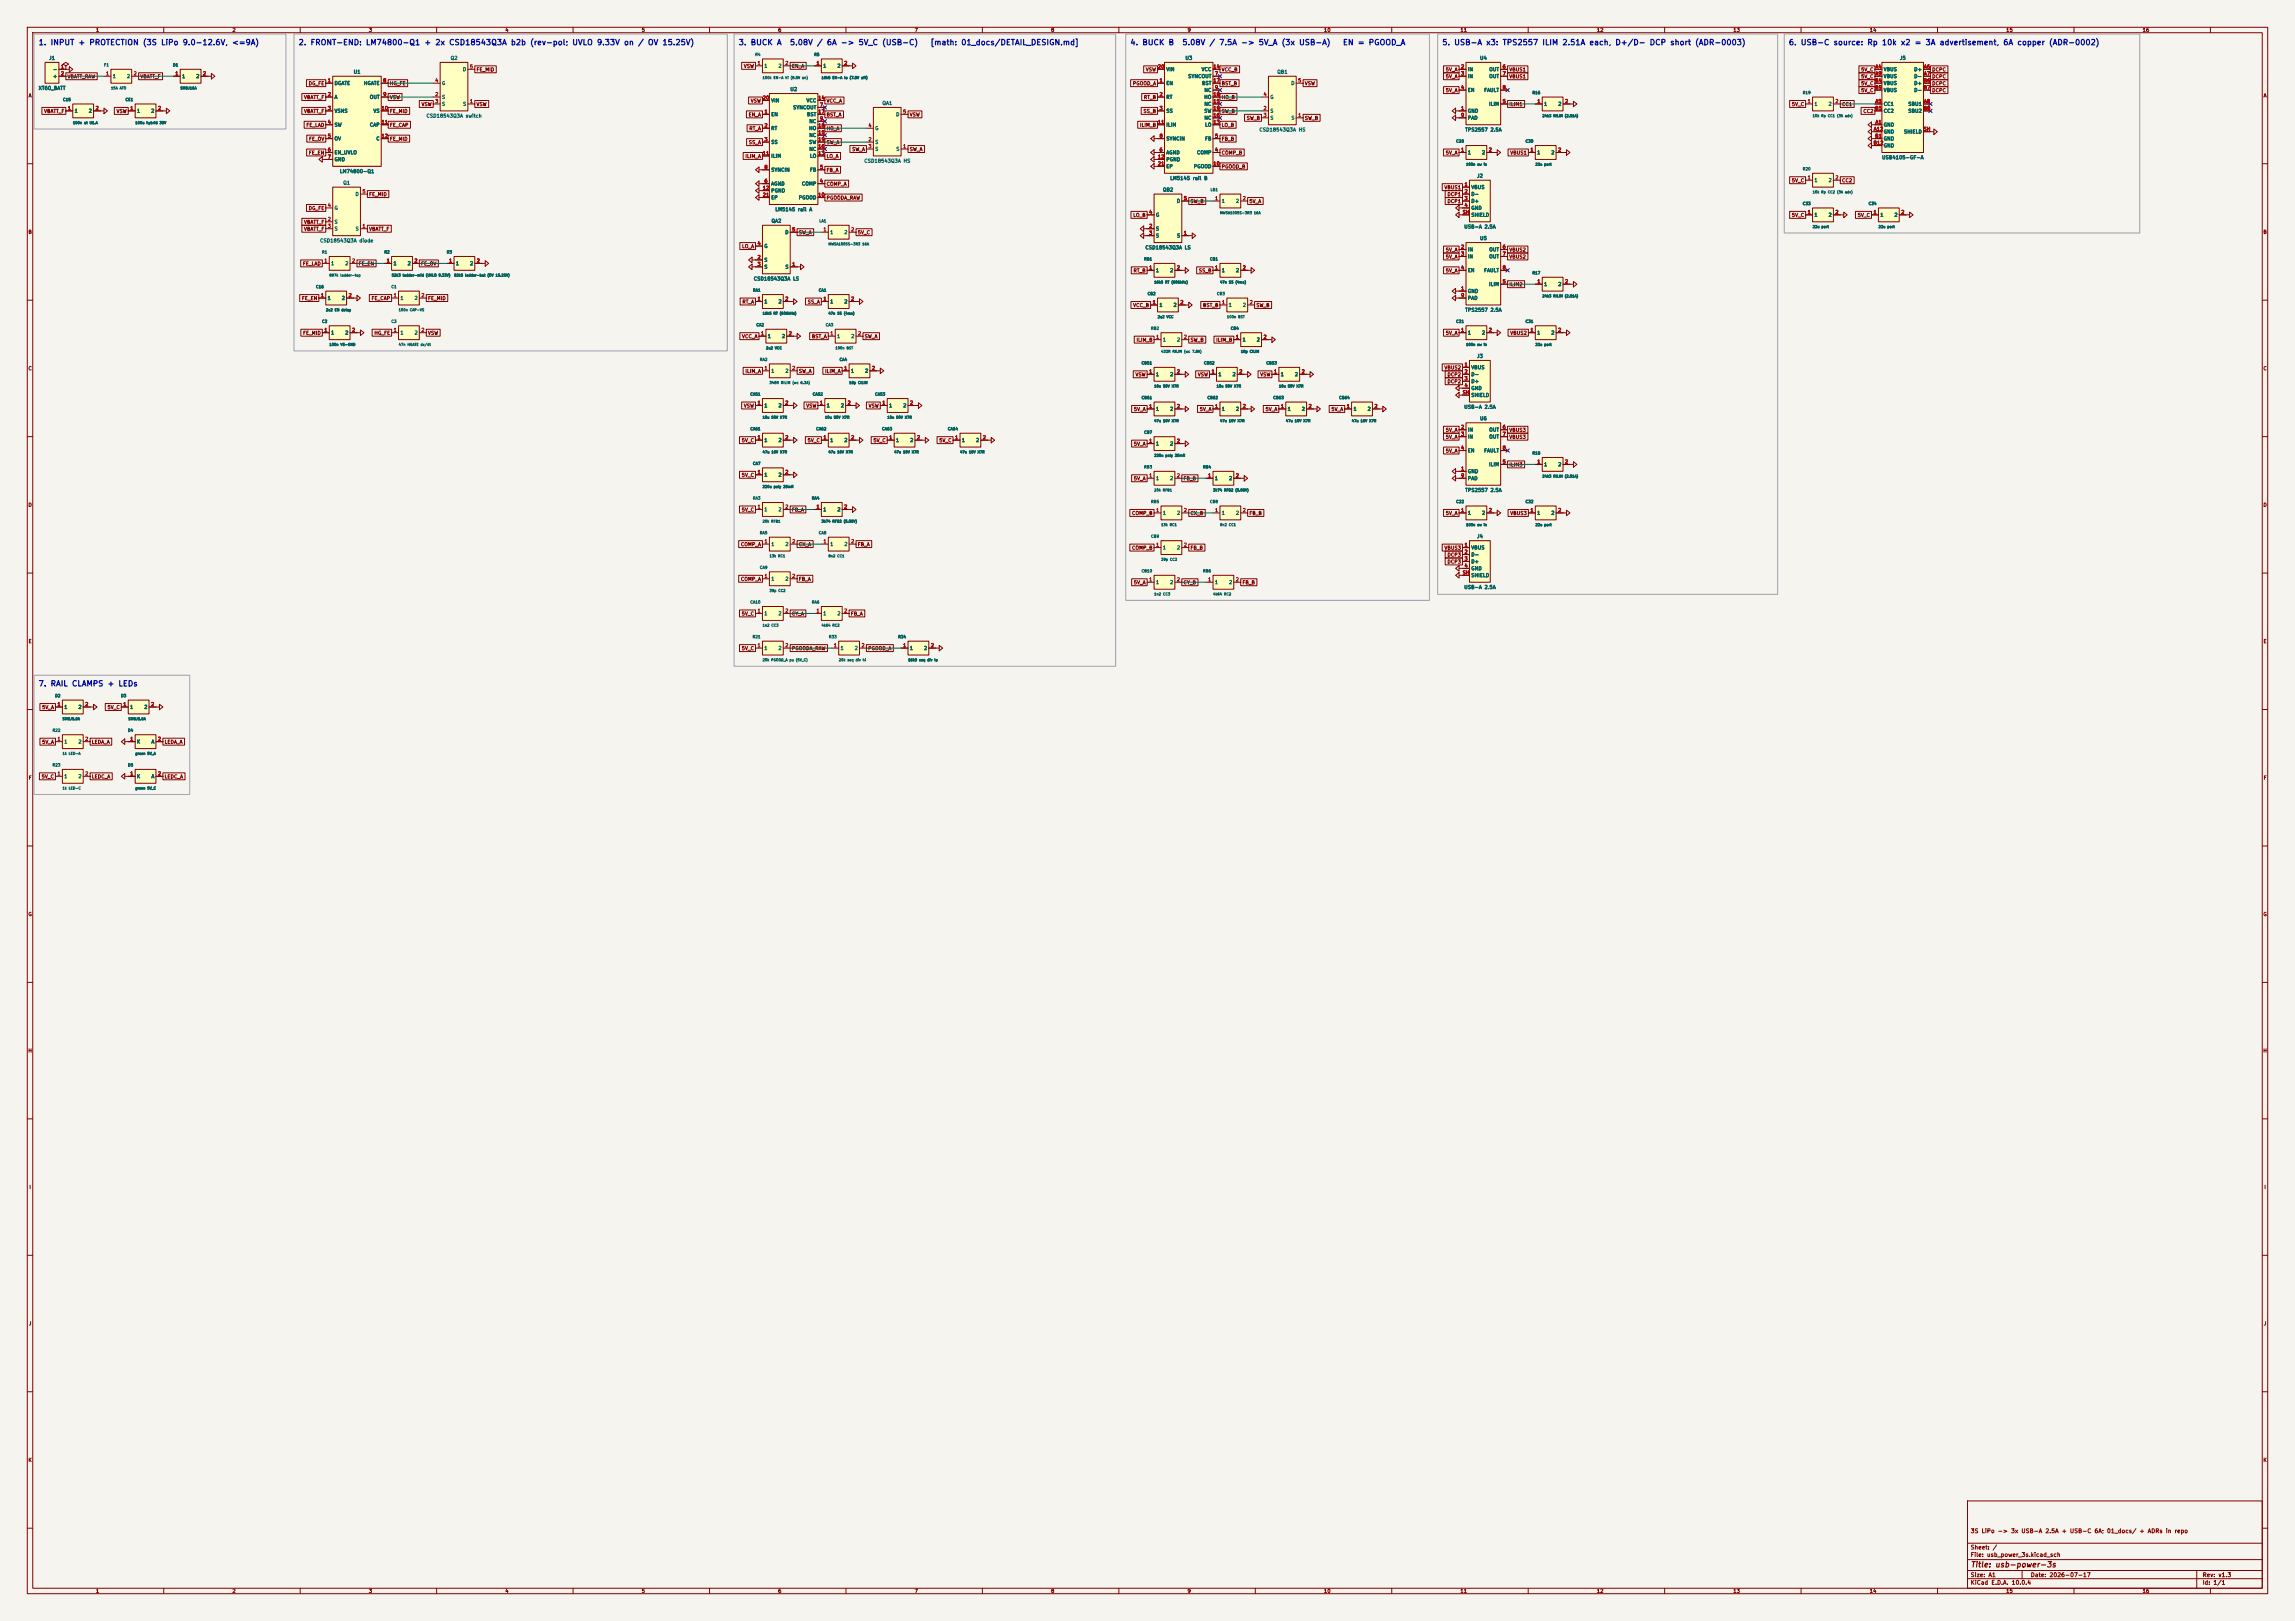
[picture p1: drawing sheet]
<svg xmlns="http://www.w3.org/2000/svg" width="841mm" height="594mm" viewBox="0 0 841 594" stroke-linecap="round" stroke-linejoin="round" font-family="sans-serif">
<defs><g id="words">
<g font-size="2" fill="#0000c2">
<text x="14" y="17">1. INPUT + PROTECTION (3S LiPo 9.0-12.6V, &lt;=9A)</text>
<text x="109.2" y="17">2. FRONT-END: LM74800-Q1 + 2x CSD18543Q3A b2b (rev-pol; UVLO 9.33V on / OV 15.25V)</text>
<text x="270.5" y="17">3. BUCK A</text>
<text x="289.3" y="17">5.08V / 6A -&gt; 5V_C (USB-C)</text>
<text x="340.8" y="17">[math: 01_docs/DETAIL_DESIGN.md]</text>
<text x="414" y="17">4. BUCK B</text>
<text x="433.1" y="17">5.08V / 7.5A -&gt; 5V_A (3x USB-A)</text>
<text x="491.9" y="17">EN = PGOOD_A</text>
<text x="528.3" y="17">5. USB-A x3: TPS2557 ILIM 2.51A each, D+/D- DCP short (ADR-0003)</text>
<text x="655.3" y="17">6. USB-C source: Rp 10k x2 = 3A advertisement, 6A copper (ADR-0002)</text>
<text x="14" y="252">7. RAIL CLAMPS + LEDs</text>
</g>
<text font-size="2" fill="#840000" x="722" y="574.8">Title: usb-power-3s</text>
<g font-size="1.5" fill="#840000">
<text x="722" y="562.2">3S LiPo -&gt; 3x USB-A 2.5A + USB-C 6A; 01_docs/ + ADRs in repo</text>
<text x="722" y="568.2">Sheet: /</text>
<text x="722" y="570.9">File: usb_power_3s.kicad_sch</text>
<text x="722" y="581.1">KiCad E.D.A. 10.0.4</text>
<text x="722" y="578.3">Size: A1</text>
<text x="744" y="578.3">Date: 2026-07-17</text>
<text x="807" y="578.3">Rev: v1.3</text>
<text x="807" y="581.1">Id: 1/1</text>
</g>
<g font-size="1.3" fill="#840000">
<text x="35" y="12">1</text>
<text x="85" y="12">2</text>
<text x="135" y="12">3</text>
<text x="185" y="12">4</text>
<text x="235" y="12">5</text>
<text x="285" y="12">6</text>
<text x="335" y="12">7</text>
<text x="385" y="12">8</text>
<text x="435" y="12">9</text>
<text x="485" y="12">10</text>
<text x="535" y="12">11</text>
<text x="585" y="12">12</text>
<text x="635" y="12">13</text>
<text x="685" y="12">14</text>
<text x="735" y="12">15</text>
<text x="785" y="12">16</text>
<text x="24.6" y="29">VBATT_RAW</text>
<text x="51.3" y="29">VBATT_F</text>
<text x="174.5" y="26.5">FE_MID</text>
<text x="272.4" y="25.2">VSW</text>
<text x="290" y="25.2">EN_A</text>
<text x="419.8" y="26.5">VSW</text>
<text x="447.5" y="26.5">VCC_B</text>
<text x="529.6" y="29">5V_A</text>
<text x="529.6" y="26.5">5V_A</text>
<text x="552.9" y="26.5">VBUS1</text>
<text x="552.9" y="29">VBUS1</text>
<text x="681.9" y="26.5">5V_C</text>
<text x="681.9" y="29">5V_C</text>
<text x="707.9" y="26.5">DCPC</text>
<text x="707.9" y="29">DCPC</text>
<text x="10.3" y="36">A</text>
<text x="113" y="31.5">DG_FE</text>
<text x="142.7" y="31.5">HG_FE</text>
<text x="415" y="31.5">PGOOD_A</text>
<text x="447.5" y="31.5">BST_B</text>
<text x="478" y="31.5">VSW</text>
<text x="529.6" y="34.1">5V_A</text>
<text x="681.9" y="31.5">5V_C</text>
<text x="681.9" y="34.1">5V_C</text>
<text x="707.9" y="31.5">DCPC</text>
<text x="707.9" y="34.1">DCPC</text>
<text x="829.3" y="36">A</text>
<text x="16" y="41.7">VBATT_F</text>
<text x="42.6" y="41.7">VSW</text>
<text x="111.3" y="36.6">VBATT_F</text>
<text x="111.3" y="41.7">VBATT_F</text>
<text x="142.7" y="41.7">FE_MID</text>
<text x="142.7" y="36.6">VSW</text>
<text x="154.3" y="39.2">VSW</text>
<text x="174.5" y="39.2">VSW</text>
<text x="275" y="37.9">VSW</text>
<text x="302.7" y="37.9">VCC_A</text>
<text x="418.8" y="41.7">SS_B</text>
<text x="419" y="36.6">RT_B</text>
<text x="447.5" y="36.6">HO_B</text>
<text x="447.5" y="41.7">SW_B</text>
<text x="552.9" y="39.2">ILIM1</text>
<text x="656.5" y="39.2">5V_C</text>
<text x="674.8" y="39.2">CC1</text>
<text x="682.6" y="41.7">CC2</text>
<text x="112.1" y="46.8">FE_LAD</text>
<text x="142.7" y="46.8">FE_CAP</text>
<text x="274.2" y="43">EN_A</text>
<text x="302.7" y="43">BST_A</text>
<text x="333.2" y="43">VSW</text>
<text x="417.6" y="46.8">ILIM_B</text>
<text x="447.5" y="46.8">LO_B</text>
<text x="456.7" y="44.2">SW_B</text>
<text x="478" y="44.2">SW_B</text>
<text x="113.1" y="51.9">FE_OV</text>
<text x="142.7" y="51.9">FE_MID</text>
<text x="274.2" y="53.1">SS_A</text>
<text x="274.4" y="48.1">RT_A</text>
<text x="302.7" y="53.1">SW_A</text>
<text x="302.7" y="48.1">HO_A</text>
<text x="447.5" y="51.9">FB_B</text>
<text x="113" y="56.9">FE_EN</text>
<text x="273" y="58.2">ILIM_A</text>
<text x="302.7" y="58.2">LO_A</text>
<text x="312.1" y="55.7">SW_A</text>
<text x="333.2" y="55.7">SW_A</text>
<text x="447.5" y="56.9">COMP_B</text>
<text x="529.6" y="56.9">5V_A</text>
<text x="553.3" y="56.9">VBUS1</text>
<text x="302.7" y="63.3">FB_A</text>
<text x="447.5" y="62">PGOOD_B</text>
<text x="302.7" y="68.4">COMP_A</text>
<text x="529.2" y="69.6">VBUS1</text>
<text x="656.5" y="67.1">5V_C</text>
<text x="674.8" y="67.1">CC2</text>
<text x="113" y="77.3">DG_FE</text>
<text x="135.1" y="72.2">FE_MID</text>
<text x="302.7" y="73.5">PGOODA_RAW</text>
<text x="436.1" y="74.7">SW_B</text>
<text x="457.7" y="74.7">5V_A</text>
<text x="530.2" y="74.7">DCP1</text>
<text x="530.2" y="72.2">DCP1</text>
<text x="111.3" y="82.3">VBATT_F</text>
<text x="415.1" y="79.8">LO_B</text>
<text x="656.5" y="79.8">5V_C</text>
<text x="680.6" y="79.8">5V_C</text>
<text x="10.3" y="86">B</text>
<text x="111.3" y="84.9">VBATT_F</text>
<text x="135.1" y="84.9">VBATT_F</text>
<text x="292.6" y="86.2">SW_A</text>
<text x="314.2" y="86.2">5V_C</text>
<text x="829.2" y="86">B</text>
<text x="271.8" y="91.2">LO_A</text>
<text x="529.6" y="92.5">5V_A</text>
<text x="529.6" y="95">5V_A</text>
<text x="552.9" y="95">VBUS2</text>
<text x="552.9" y="92.5">VBUS2</text>
<text x="110.8" y="97.6">FE_LAD</text>
<text x="131.3" y="97.6">FE_EN</text>
<text x="154.1" y="97.6">FE_OV</text>
<text x="415.2" y="100.1">RT_B</text>
<text x="439.2" y="100.1">SS_B</text>
<text x="529.6" y="100.1">5V_A</text>
<text x="552.9" y="105.2">ILIM2</text>
<text x="110.5" y="110.3">FE_EN</text>
<text x="136" y="110.3">FE_CAP</text>
<text x="156.7" y="110.3">FE_MID</text>
<text x="271.9" y="111.6">RT_A</text>
<text x="295.8" y="111.6">SS_A</text>
<text x="415.1" y="112.8">VCC_B</text>
<text x="440.7" y="112.8">BST_B</text>
<text x="460.2" y="112.8">SW_B</text>
<text x="110.9" y="123">FE_MID</text>
<text x="137" y="123">HG_FE</text>
<text x="156.7" y="123">VSW</text>
<text x="271.8" y="124.3">VCC_A</text>
<text x="297.3" y="124.3">BST_A</text>
<text x="316.7" y="124.3">SW_A</text>
<text x="416.3" y="125.5">ILIM_B</text>
<text x="436.1" y="125.5">SW_B</text>
<text x="445.5" y="125.5">ILIM_B</text>
<text x="529.6" y="123">5V_A</text>
<text x="553.3" y="123">VBUS2</text>
<text x="10.3" y="136">C</text>
<text x="273" y="137">ILIM_A</text>
<text x="292.6" y="137">SW_A</text>
<text x="302.2" y="137">ILIM_A</text>
<text x="529.2" y="135.7">VBUS2</text>
<text x="829.2" y="136">C</text>
<text x="415.9" y="138.2">VSW</text>
<text x="438.8" y="138.2">VSW</text>
<text x="461.7" y="138.2">VSW</text>
<text x="530.2" y="138.2">DCP2</text>
<text x="530.2" y="140.8">DCP2</text>
<text x="272.4" y="149.7">VSW</text>
<text x="295.3" y="149.7">VSW</text>
<text x="318.2" y="149.7">VSW</text>
<text x="415.3" y="150.9">5V_A</text>
<text x="439.5" y="150.9">5V_A</text>
<text x="463.6" y="150.9">5V_A</text>
<text x="487.7" y="150.9">5V_A</text>
<text x="529.6" y="161.1">5V_A</text>
<text x="529.6" y="158.5">5V_A</text>
<text x="552.9" y="158.5">VBUS3</text>
<text x="552.9" y="161.1">VBUS3</text>
<text x="271.6" y="162.4">5V_C</text>
<text x="295.8" y="162.4">5V_C</text>
<text x="319.9" y="162.4">5V_C</text>
<text x="344" y="162.4">5V_C</text>
<text x="415.3" y="163.6">5V_A</text>
<text x="529.6" y="166.2">5V_A</text>
<text x="552.9" y="171.2">ILIM3</text>
<text x="271.6" y="175.1">5V_C</text>
<text x="415.3" y="176.3">5V_A</text>
<text x="433.5" y="176.3">FB_B</text>
<text x="10.3" y="186">D</text>
<text x="829.2" y="186">D</text>
<text x="271.6" y="187.8">5V_C</text>
<text x="290" y="187.8">FB_A</text>
<text x="414.7" y="189">COMP_B</text>
<text x="436.1" y="189">CX_B</text>
<text x="457.7" y="189">FB_B</text>
<text x="529.6" y="189">5V_A</text>
<text x="553.3" y="189">VBUS3</text>
<text x="271.3" y="200.5">COMP_A</text>
<text x="292.6" y="200.5">CX_A</text>
<text x="314.2" y="200.5">FB_A</text>
<text x="414.7" y="201.7">COMP_B</text>
<text x="436.1" y="201.7">FB_B</text>
<text x="529.2" y="201.7">VBUS3</text>
<text x="530.2" y="204.3">DCP3</text>
<text x="530.2" y="206.8">DCP3</text>
<text x="271.3" y="213.2">COMP_A</text>
<text x="292.6" y="213.2">FB_A</text>
<text x="415.3" y="214.4">5V_A</text>
<text x="433.5" y="214.4">CY_B</text>
<text x="455.1" y="214.4">FB_B</text>
<text x="271.6" y="225.9">5V_C</text>
<text x="290" y="225.9">CY_A</text>
<text x="311.6" y="225.9">FB_A</text>
<text x="10.3" y="236">E</text>
<text x="271.6" y="238.6">5V_C</text>
<text x="290" y="238.6">PGOODA_RAW</text>
<text x="318" y="238.6">PGOOD_A</text>
<text x="829.3" y="236">E</text>
<text x="15.3" y="260.1">5V_A</text>
<text x="39.2" y="260.1">5V_C</text>
<text x="15.3" y="272.8">5V_A</text>
<text x="33.5" y="272.8">LEDA_A</text>
<text x="60.2" y="272.8">LEDA_A</text>
<text x="10.3" y="286">F</text>
<text x="15.1" y="285.5">5V_C</text>
<text x="33.5" y="285.5">LEDC_A</text>
<text x="60.2" y="285.5">LEDC_A</text>
<text x="829.3" y="286">F</text>
<text x="10.3" y="336">G</text>
<text x="829.2" y="336">G</text>
<text x="10.2" y="386">H</text>
<text x="829.2" y="386">H</text>
<text x="10.6" y="436">I</text>
<text x="829.6" y="436">I</text>
<text x="10.4" y="486">J</text>
<text x="829.4" y="486">J</text>
<text x="10.3" y="536">K</text>
<text x="829.2" y="536">K</text>
<text x="35" y="584">1</text>
<text x="85" y="584">2</text>
<text x="135" y="584">3</text>
<text x="185" y="584">4</text>
<text x="235" y="584">5</text>
<text x="285" y="584">6</text>
<text x="335" y="584">7</text>
<text x="385" y="584">8</text>
<text x="435" y="584">9</text>
<text x="485" y="584">10</text>
<text x="535" y="584">11</text>
<text x="585" y="584">12</text>
<text x="635" y="584">13</text>
<text x="685" y="584">14</text>
<text x="735" y="584">15</text>
<text x="785" y="584">16</text>
</g>
<g font-size="1.3" fill="#006464">
<text x="17.9" y="22.2">J1</text>
<text x="165" y="22.2">Q2</text>
<text x="434.2" y="22.2">U3</text>
<text x="542.2" y="22.2">U4</text>
<text x="696" y="22.2">J5</text>
<text x="19.3" y="26.4">-</text>
<text x="19.3" y="28.9">+</text>
<text x="41.1" y="28.9">1</text>
<text x="46.3" y="28.9">2</text>
<text x="66.5" y="28.9">1</text>
<text x="71.7" y="28.9">2</text>
<text x="129.4" y="27.3">U1</text>
<text x="169.5" y="26.4">D</text>
<text x="279.9" y="25.1">1</text>
<text x="285.1" y="25.1">2</text>
<text x="301.5" y="25.1">1</text>
<text x="306.7" y="25.1">2</text>
<text x="427.2" y="26.4">VIN</text>
<text x="435.3" y="28.9">SYNCOUT</text>
<text x="440.2" y="26.4">VCC</text>
<text x="467.9" y="27.3">QB1</text>
<text x="537.7" y="26.4">IN</text>
<text x="537.7" y="28.9">IN</text>
<text x="545.6" y="26.4">OUT</text>
<text x="545.6" y="28.9">OUT</text>
<text x="690.1" y="26.4">VBUS</text>
<text x="690.1" y="28.9">VBUS</text>
<text x="701.3" y="26.4">D+</text>
<text x="701.3" y="28.9">D-</text>
<text x="14" y="33.3">XT60_BATT</text>
<text x="122.4" y="31.5">DGATE</text>
<text x="133.2" y="31.5">HGATE</text>
<text x="161.8" y="31.5">G</text>
<text x="289.5" y="33.7">U2</text>
<text x="427.2" y="31.5">EN</text>
<text x="440.3" y="31.5">BST</text>
<text x="441.2" y="34">NC</text>
<text x="473" y="31.5">D</text>
<text x="537.7" y="34">EN</text>
<text x="543.7" y="34">FAULT</text>
<text x="690.1" y="31.5">VBUS</text>
<text x="690.1" y="34">VBUS</text>
<text x="701.3" y="31.5">D+</text>
<text x="701.3" y="34">D-</text>
<text x="27.2" y="41.6">1</text>
<text x="32.4" y="41.6">2</text>
<text x="50" y="41.6">1</text>
<text x="55.2" y="41.6">2</text>
<text x="122.4" y="36.5">A</text>
<text x="122.4" y="41.6">VSNS</text>
<text x="135.4" y="36.5">OUT</text>
<text x="136.7" y="41.6">VS</text>
<text x="161.8" y="36.5">S</text>
<text x="161.8" y="39.1">S</text>
<text x="169.5" y="39.1">S</text>
<text x="282.4" y="37.8">VIN</text>
<text x="290.5" y="40.3">SYNCOUT</text>
<text x="295.4" y="37.8">VCC</text>
<text x="323.2" y="38.7">QA1</text>
<text x="427.2" y="36.5">RT</text>
<text x="427.2" y="41.6">SS</text>
<text x="441.1" y="36.5">HO</text>
<text x="441.1" y="41.6">SW</text>
<text x="441.2" y="39.1">NC</text>
<text x="465.3" y="41.6">S</text>
<text x="465.3" y="36.5">G</text>
<text x="537.7" y="41.6">GND</text>
<text x="545.5" y="39.1">ILIM</text>
<text x="565.7" y="39.1">1</text>
<text x="570.8" y="39.1">2</text>
<text x="664.7" y="39.1">1</text>
<text x="669.9" y="39.1">2</text>
<text x="690.1" y="39.1">CC1</text>
<text x="690.1" y="41.6">CC2</text>
<text x="699.1" y="39.1">SBU1</text>
<text x="699.1" y="41.6">SBU2</text>
<text x="122.4" y="46.7">SW</text>
<text x="135.4" y="46.7">CAP</text>
<text x="156.1" y="43.4">CSD18543Q3A switch</text>
<text x="282.4" y="42.9">EN</text>
<text x="282.4" y="48">RT</text>
<text x="295.6" y="42.9">BST</text>
<text x="296.3" y="48">HO</text>
<text x="296.4" y="45.4">NC</text>
<text x="320.5" y="48">G</text>
<text x="328.2" y="42.9">D</text>
<text x="427.2" y="46.7">ILIM</text>
<text x="441.2" y="44.2">NC</text>
<text x="441.4" y="46.7">LO</text>
<text x="465.3" y="44.2">S</text>
<text x="473.1" y="44.2">S</text>
<text x="537.7" y="44.2">PAD</text>
<text x="690.1" y="46.7">GND</text>
<text x="122.4" y="51.8">OV</text>
<text x="137.7" y="51.8">C</text>
<text x="282.4" y="53">SS</text>
<text x="296.3" y="53">SW</text>
<text x="296.4" y="50.5">NC</text>
<text x="320.5" y="53">S</text>
<text x="427.2" y="51.8">SYNCIN</text>
<text x="441.4" y="51.8">FB</text>
<text x="461.3" y="48.5">CSD18543Q3A HS</text>
<text x="536.8" y="48.5">TPS2557 2.5A</text>
<text x="690.1" y="49.2">GND</text>
<text x="690.1" y="51.8">GND</text>
<text x="697.5" y="49.2">SHIELD</text>
<text x="122.4" y="56.9">EN_UVLO</text>
<text x="122.4" y="59.4">GND</text>
<text x="282.4" y="58.1">ILIM</text>
<text x="296.4" y="55.6">NC</text>
<text x="296.7" y="58.1">LO</text>
<text x="316.6" y="59.9">CSD18543Q3A HS</text>
<text x="320.5" y="55.6">S</text>
<text x="328.3" y="55.6">S</text>
<text x="427.2" y="56.9">AGND</text>
<text x="427.2" y="59.4">PGND</text>
<text x="438.5" y="56.9">COMP</text>
<text x="537.7" y="56.9">1</text>
<text x="542.9" y="56.9">2</text>
<text x="563.1" y="56.9">1</text>
<text x="568.3" y="56.9">2</text>
<text x="689.5" y="58.7">USB4105-GF-A</text>
<text x="690.1" y="54.3">GND</text>
<text x="124.4" y="63.7">LM74800-Q1</text>
<text x="282.4" y="63.2">SYNCIN</text>
<text x="296.7" y="63.2">FB</text>
<text x="427.2" y="61.9">EP</text>
<text x="437.3" y="61.9">PGOOD</text>
<text x="541.1" y="65.4">J2</text>
<text x="125.6" y="68">Q1</text>
<text x="282.4" y="68.3">AGND</text>
<text x="282.4" y="70.8">PGND</text>
<text x="293.7" y="68.3">COMP</text>
<text x="426" y="70.5">QB2</text>
<text x="428.6" y="66.3">LM5145 rail B</text>
<text x="539" y="69.6">VBUS</text>
<text x="664.7" y="67">1</text>
<text x="669.9" y="67">2</text>
<text x="122.4" y="77.2">G</text>
<text x="130.1" y="72.1">D</text>
<text x="282.4" y="73.4">EP</text>
<text x="284" y="77.7">LM5145 rail A</text>
<text x="292.5" y="73.4">PGOOD</text>
<text x="431.1" y="74.6">D</text>
<text x="447.5" y="74.6">1</text>
<text x="452.7" y="74.6">2</text>
<text x="539" y="72.1">D-</text>
<text x="539" y="74.6">D+</text>
<text x="539" y="77.2">GND</text>
<text x="122.4" y="82.3">S</text>
<text x="282.6" y="81.9">QA2</text>
<text x="423.4" y="79.7">G</text>
<text x="539" y="79.7">SHIELD</text>
<text x="664.7" y="79.7">1</text>
<text x="669.9" y="79.7">2</text>
<text x="688.8" y="79.7">1</text>
<text x="694" y="79.7">2</text>
<text x="117.1" y="89.1">CSD18543Q3A diode</text>
<text x="122.4" y="84.8">S</text>
<text x="130.2" y="84.8">S</text>
<text x="287.6" y="86.1">D</text>
<text x="304" y="86.1">1</text>
<text x="309.2" y="86.1">2</text>
<text x="423.4" y="84.8">S</text>
<text x="423.4" y="87.3">S</text>
<text x="431.1" y="87.3">S</text>
<text x="536.4" y="84.1">USB-A 2.5A</text>
<text x="542.2" y="88.3">U5</text>
<text x="279.9" y="91.1">G</text>
<text x="419.6" y="91.7">CSD18543Q3A LS</text>
<text x="537.7" y="92.4">IN</text>
<text x="537.7" y="95">IN</text>
<text x="545.6" y="92.4">OUT</text>
<text x="545.6" y="95">OUT</text>
<text x="121.2" y="97.5">1</text>
<text x="126.3" y="97.5">2</text>
<text x="144" y="97.5">1</text>
<text x="149.2" y="97.5">2</text>
<text x="166.9" y="97.5">1</text>
<text x="172.1" y="97.5">2</text>
<text x="279.9" y="96.2">S</text>
<text x="279.9" y="98.8">S</text>
<text x="287.6" y="98.8">S</text>
<text x="423.4" y="100">1</text>
<text x="428.6" y="100">2</text>
<text x="447.5" y="100">1</text>
<text x="452.7" y="100">2</text>
<text x="537.7" y="100">EN</text>
<text x="543.7" y="100">FAULT</text>
<text x="276.1" y="103.1">CSD18543Q3A LS</text>
<text x="537.7" y="107.7">GND</text>
<text x="545.5" y="105.1">ILIM</text>
<text x="565.7" y="105.1">1</text>
<text x="570.8" y="105.1">2</text>
<text x="119.9" y="110.2">1</text>
<text x="125.1" y="110.2">2</text>
<text x="146.6" y="110.2">1</text>
<text x="151.7" y="110.2">2</text>
<text x="279.9" y="111.5">1</text>
<text x="285.1" y="111.5">2</text>
<text x="304" y="111.5">1</text>
<text x="309.2" y="111.5">2</text>
<text x="424.7" y="112.7">1</text>
<text x="429.9" y="112.7">2</text>
<text x="450.1" y="112.7">1</text>
<text x="455.3" y="112.7">2</text>
<text x="537.7" y="110.2">PAD</text>
<text x="536.8" y="114.5">TPS2557 2.5A</text>
<text x="121.2" y="122.9">1</text>
<text x="126.3" y="122.9">2</text>
<text x="146.6" y="122.9">1</text>
<text x="151.7" y="122.9">2</text>
<text x="281.2" y="124.2">1</text>
<text x="286.4" y="124.2">2</text>
<text x="306.6" y="124.2">1</text>
<text x="311.8" y="124.2">2</text>
<text x="426" y="125.4">1</text>
<text x="431.1" y="125.4">2</text>
<text x="455.2" y="125.4">1</text>
<text x="460.4" y="125.4">2</text>
<text x="537.7" y="122.9">1</text>
<text x="542.9" y="122.9">2</text>
<text x="563.1" y="122.9">1</text>
<text x="568.3" y="122.9">2</text>
<text x="541.1" y="131.5">J3</text>
<text x="282.4" y="136.9">1</text>
<text x="287.6" y="136.9">2</text>
<text x="311.7" y="136.9">1</text>
<text x="316.8" y="136.9">2</text>
<text x="539" y="135.6">VBUS</text>
<text x="423.4" y="138.1">1</text>
<text x="428.6" y="138.1">2</text>
<text x="446.3" y="138.1">1</text>
<text x="451.5" y="138.1">2</text>
<text x="469.1" y="138.1">1</text>
<text x="474.3" y="138.1">2</text>
<text x="539" y="138.1">D-</text>
<text x="539" y="140.7">D+</text>
<text x="539" y="143.2">GND</text>
<text x="279.9" y="149.6">1</text>
<text x="285.1" y="149.6">2</text>
<text x="302.8" y="149.6">1</text>
<text x="308" y="149.6">2</text>
<text x="325.6" y="149.6">1</text>
<text x="330.8" y="149.6">2</text>
<text x="539" y="145.8">SHIELD</text>
<text x="423.4" y="150.8">1</text>
<text x="428.6" y="150.8">2</text>
<text x="447.5" y="150.8">1</text>
<text x="452.7" y="150.8">2</text>
<text x="471.7" y="150.8">1</text>
<text x="476.9" y="150.8">2</text>
<text x="495.8" y="150.8">1</text>
<text x="501" y="150.8">2</text>
<text x="536.4" y="150.1">USB-A 2.5A</text>
<text x="542.2" y="154.3">U6</text>
<text x="537.7" y="158.5">IN</text>
<text x="537.7" y="161">IN</text>
<text x="545.6" y="158.5">OUT</text>
<text x="545.6" y="161">OUT</text>
<text x="279.9" y="162.3">1</text>
<text x="285.1" y="162.3">2</text>
<text x="304" y="162.3">1</text>
<text x="309.2" y="162.3">2</text>
<text x="328.2" y="162.3">1</text>
<text x="333.4" y="162.3">2</text>
<text x="352.3" y="162.3">1</text>
<text x="357.5" y="162.3">2</text>
<text x="423.4" y="163.5">1</text>
<text x="428.6" y="163.5">2</text>
<text x="537.7" y="166.1">EN</text>
<text x="543.7" y="166.1">FAULT</text>
<text x="537.7" y="173.7">GND</text>
<text x="545.5" y="171.2">ILIM</text>
<text x="565.7" y="171.2">1</text>
<text x="570.8" y="171.2">2</text>
<text x="279.9" y="175">1</text>
<text x="285.1" y="175">2</text>
<text x="423.4" y="176.2">1</text>
<text x="428.6" y="176.2">2</text>
<text x="445" y="176.2">1</text>
<text x="450.2" y="176.2">2</text>
<text x="537.7" y="176.2">PAD</text>
<text x="536.8" y="180.6">TPS2557 2.5A</text>
<text x="279.9" y="187.7">1</text>
<text x="285.1" y="187.7">2</text>
<text x="301.5" y="187.7">1</text>
<text x="306.7" y="187.7">2</text>
<text x="426" y="188.9">1</text>
<text x="431.1" y="188.9">2</text>
<text x="447.5" y="188.9">1</text>
<text x="452.7" y="188.9">2</text>
<text x="537.7" y="188.9">1</text>
<text x="542.9" y="188.9">2</text>
<text x="563.1" y="188.9">1</text>
<text x="568.3" y="188.9">2</text>
<text x="541.1" y="197.5">J4</text>
<text x="282.4" y="200.4">1</text>
<text x="287.6" y="200.4">2</text>
<text x="304" y="200.4">1</text>
<text x="309.2" y="200.4">2</text>
<text x="426" y="201.6">1</text>
<text x="431.1" y="201.6">2</text>
<text x="539" y="201.6">VBUS</text>
<text x="539" y="204.2">D-</text>
<text x="539" y="206.7">D+</text>
<text x="539" y="209.3">GND</text>
<text x="282.4" y="213.1">1</text>
<text x="287.6" y="213.1">2</text>
<text x="423.4" y="214.3">1</text>
<text x="428.6" y="214.3">2</text>
<text x="445" y="214.3">1</text>
<text x="450.2" y="214.3">2</text>
<text x="539" y="211.8">SHIELD</text>
<text x="536.4" y="216.1">USB-A 2.5A</text>
<text x="279.9" y="225.8">1</text>
<text x="285.1" y="225.8">2</text>
<text x="301.5" y="225.8">1</text>
<text x="306.7" y="225.8">2</text>
<text x="279.9" y="238.5">1</text>
<text x="285.1" y="238.5">2</text>
<text x="307.8" y="238.5">1</text>
<text x="313" y="238.5">2</text>
<text x="333.2" y="238.5">1</text>
<text x="338.4" y="238.5">2</text>
<text x="23.4" y="260.1">1</text>
<text x="28.6" y="260.1">2</text>
<text x="47.5" y="260.1">1</text>
<text x="52.7" y="260.1">2</text>
<text x="23.4" y="272.8">1</text>
<text x="28.6" y="272.8">2</text>
<text x="50" y="272.8">K</text>
<text x="55.4" y="272.8">A</text>
<text x="23.4" y="285.5">1</text>
<text x="28.6" y="285.5">2</text>
<text x="50" y="285.5">K</text>
<text x="55.4" y="285.5">A</text>
</g>
<g font-size="1.3" fill="#a90000">
<text x="22.2" y="25.4">1</text>
<text x="22.2" y="27.9">2</text>
<text x="38.7" y="27.9">1</text>
<text x="48.8" y="27.9">2</text>
<text x="64.1" y="27.9">1</text>
<text x="74.2" y="27.9">2</text>
<text x="172" y="25.4">5</text>
<text x="277.4" y="24.1">1</text>
<text x="287.6" y="24.1">2</text>
<text x="299" y="24.1">1</text>
<text x="309.2" y="24.1">2</text>
<text x="424.1" y="25.4">20</text>
<text x="444.5" y="25.4">14</text>
<text x="445.1" y="27.9">7</text>
<text x="535.2" y="25.4">2</text>
<text x="535.2" y="27.9">3</text>
<text x="550.5" y="25.4">6</text>
<text x="550.5" y="27.9">7</text>
<text x="687.1" y="25.4">A4</text>
<text x="687.1" y="27.9">A9</text>
<text x="704.9" y="25.4">A6</text>
<text x="704.9" y="27.9">A7</text>
<text x="119.9" y="30.5">1</text>
<text x="119.9" y="35.5">2</text>
<text x="140.3" y="30.5">8</text>
<text x="140.3" y="35.5">9</text>
<text x="159.3" y="35.5">2</text>
<text x="159.3" y="30.5">4</text>
<text x="424.7" y="30.5">1</text>
<text x="424.7" y="35.5">2</text>
<text x="444.5" y="30.5">17</text>
<text x="444.5" y="35.5">18</text>
<text x="445.1" y="33">9</text>
<text x="462.8" y="35.5">4</text>
<text x="475.5" y="30.5">5</text>
<text x="535.2" y="33">4</text>
<text x="550.5" y="33">8</text>
<text x="687" y="30.5">B4</text>
<text x="687" y="33">B9</text>
<text x="704.8" y="30.5">B6</text>
<text x="704.8" y="33">B7</text>
<text x="24.7" y="40.6">1</text>
<text x="34.9" y="40.6">2</text>
<text x="47.6" y="40.6">1</text>
<text x="57.7" y="40.6">2</text>
<text x="119.9" y="40.6">3</text>
<text x="139.7" y="40.6">10</text>
<text x="159.3" y="38.1">3</text>
<text x="172" y="38.1">1</text>
<text x="279.4" y="36.8">20</text>
<text x="280" y="41.9">1</text>
<text x="299.7" y="36.8">14</text>
<text x="299.7" y="41.9">17</text>
<text x="300.3" y="39.3">7</text>
<text x="330.8" y="41.9">5</text>
<text x="424.7" y="40.6">3</text>
<text x="444.5" y="38.1">15</text>
<text x="444.5" y="40.6">19</text>
<text x="462.8" y="40.6">2</text>
<text x="535.2" y="40.6">1</text>
<text x="550.5" y="38.1">5</text>
<text x="563.2" y="38.1">1</text>
<text x="573.3" y="38.1">2</text>
<text x="662.2" y="38.1">1</text>
<text x="672.4" y="38.1">2</text>
<text x="687" y="40.6">B5</text>
<text x="687.1" y="38.1">A5</text>
<text x="704.8" y="40.6">B8</text>
<text x="704.9" y="38.1">A8</text>
<text x="119.9" y="45.7">4</text>
<text x="139.7" y="45.7">11</text>
<text x="280" y="47">2</text>
<text x="299.7" y="47">18</text>
<text x="300.3" y="44.4">9</text>
<text x="318.1" y="47">4</text>
<text x="424.1" y="45.7">11</text>
<text x="444.5" y="45.7">13</text>
<text x="444.5" y="43.2">16</text>
<text x="462.8" y="43.2">3</text>
<text x="475.5" y="43.2">1</text>
<text x="535.2" y="43.2">9</text>
<text x="687.1" y="45.7">A1</text>
<text x="119.9" y="50.8">5</text>
<text x="139.7" y="50.8">12</text>
<text x="280" y="52">3</text>
<text x="299.7" y="49.5">15</text>
<text x="299.7" y="52">19</text>
<text x="318.1" y="52">2</text>
<text x="424.7" y="50.8">8</text>
<text x="445.1" y="50.8">5</text>
<text x="686.4" y="53.3">B12</text>
<text x="686.5" y="48.2">A12</text>
<text x="687" y="50.8">B1</text>
<text x="704.7" y="48.2">SH</text>
<text x="119.9" y="55.9">6</text>
<text x="119.9" y="58.4">7</text>
<text x="279.4" y="57.1">11</text>
<text x="299.7" y="57.1">13</text>
<text x="299.7" y="54.6">16</text>
<text x="318.1" y="54.6">3</text>
<text x="330.8" y="54.6">1</text>
<text x="424.1" y="58.4">12</text>
<text x="424.7" y="55.9">6</text>
<text x="445.1" y="55.9">4</text>
<text x="535.2" y="55.9">1</text>
<text x="545.4" y="55.9">2</text>
<text x="560.6" y="55.9">1</text>
<text x="570.8" y="55.9">2</text>
<text x="280" y="62.2">8</text>
<text x="300.3" y="62.2">5</text>
<text x="424.1" y="60.9">21</text>
<text x="444.5" y="60.9">10</text>
<text x="132.6" y="71.1">5</text>
<text x="279.4" y="69.8">12</text>
<text x="280" y="67.3">6</text>
<text x="300.3" y="67.3">4</text>
<text x="536.5" y="68.6">1</text>
<text x="536.5" y="71.1">2</text>
<text x="662.2" y="66">1</text>
<text x="672.4" y="66">2</text>
<text x="119.9" y="76.2">4</text>
<text x="279.4" y="72.4">21</text>
<text x="299.7" y="72.4">10</text>
<text x="433.6" y="73.6">5</text>
<text x="445.1" y="73.6">1</text>
<text x="455.2" y="73.6">2</text>
<text x="536.5" y="73.6">3</text>
<text x="536.5" y="76.2">4</text>
<text x="119.9" y="81.3">2</text>
<text x="119.9" y="83.8">3</text>
<text x="132.6" y="83.8">1</text>
<text x="420.9" y="83.8">2</text>
<text x="420.9" y="78.7">4</text>
<text x="535.8" y="78.7">SH</text>
<text x="662.2" y="78.7">1</text>
<text x="672.4" y="78.7">2</text>
<text x="686.4" y="78.7">1</text>
<text x="696.5" y="78.7">2</text>
<text x="290.1" y="85.1">5</text>
<text x="301.6" y="85.1">1</text>
<text x="311.7" y="85.1">2</text>
<text x="420.9" y="86.3">3</text>
<text x="433.6" y="86.3">1</text>
<text x="277.4" y="95.2">2</text>
<text x="277.4" y="90.1">4</text>
<text x="535.2" y="91.4">2</text>
<text x="535.2" y="94">3</text>
<text x="550.5" y="91.4">6</text>
<text x="550.5" y="94">7</text>
<text x="118.7" y="96.5">1</text>
<text x="128.8" y="96.5">2</text>
<text x="141.5" y="96.5">1</text>
<text x="151.7" y="96.5">2</text>
<text x="164.4" y="96.5">1</text>
<text x="174.6" y="96.5">2</text>
<text x="277.4" y="97.8">3</text>
<text x="290.1" y="97.8">1</text>
<text x="420.9" y="99">1</text>
<text x="431.1" y="99">2</text>
<text x="445.1" y="99">1</text>
<text x="455.2" y="99">2</text>
<text x="535.2" y="99">4</text>
<text x="550.5" y="99">8</text>
<text x="535.2" y="106.7">1</text>
<text x="550.5" y="104.1">5</text>
<text x="563.2" y="104.1">1</text>
<text x="573.3" y="104.1">2</text>
<text x="117.4" y="109.2">1</text>
<text x="127.6" y="109.2">2</text>
<text x="144.1" y="109.2">1</text>
<text x="154.2" y="109.2">2</text>
<text x="277.4" y="110.5">1</text>
<text x="287.6" y="110.5">2</text>
<text x="301.6" y="110.5">1</text>
<text x="311.7" y="110.5">2</text>
<text x="422.2" y="111.7">1</text>
<text x="432.4" y="111.7">2</text>
<text x="447.6" y="111.7">1</text>
<text x="457.8" y="111.7">2</text>
<text x="535.2" y="109.2">9</text>
<text x="118.7" y="121.9">1</text>
<text x="128.8" y="121.9">2</text>
<text x="144.1" y="121.9">1</text>
<text x="154.2" y="121.9">2</text>
<text x="278.7" y="123.2">1</text>
<text x="288.9" y="123.2">2</text>
<text x="304.1" y="123.2">1</text>
<text x="314.3" y="123.2">2</text>
<text x="423.5" y="124.4">1</text>
<text x="433.6" y="124.4">2</text>
<text x="452.7" y="124.4">1</text>
<text x="462.8" y="124.4">2</text>
<text x="535.2" y="121.9">1</text>
<text x="545.4" y="121.9">2</text>
<text x="560.6" y="121.9">1</text>
<text x="570.8" y="121.9">2</text>
<text x="280" y="135.9">1</text>
<text x="290.1" y="135.9">2</text>
<text x="309.2" y="135.9">1</text>
<text x="319.3" y="135.9">2</text>
<text x="420.9" y="137.1">1</text>
<text x="431.1" y="137.1">2</text>
<text x="443.8" y="137.1">1</text>
<text x="454" y="137.1">2</text>
<text x="466.7" y="137.1">1</text>
<text x="476.8" y="137.1">2</text>
<text x="536.5" y="134.6">1</text>
<text x="536.5" y="137.1">2</text>
<text x="536.5" y="139.7">3</text>
<text x="536.5" y="142.2">4</text>
<text x="277.4" y="148.6">1</text>
<text x="287.6" y="148.6">2</text>
<text x="300.3" y="148.6">1</text>
<text x="310.4" y="148.6">2</text>
<text x="323.1" y="148.6">1</text>
<text x="333.3" y="148.6">2</text>
<text x="420.9" y="149.8">1</text>
<text x="431.1" y="149.8">2</text>
<text x="445.1" y="149.8">1</text>
<text x="455.2" y="149.8">2</text>
<text x="469.2" y="149.8">1</text>
<text x="479.4" y="149.8">2</text>
<text x="493.3" y="149.8">1</text>
<text x="503.5" y="149.8">2</text>
<text x="535.8" y="144.8">SH</text>
<text x="277.4" y="161.3">1</text>
<text x="287.6" y="161.3">2</text>
<text x="301.6" y="161.3">1</text>
<text x="311.7" y="161.3">2</text>
<text x="325.7" y="161.3">1</text>
<text x="335.8" y="161.3">2</text>
<text x="349.8" y="161.3">1</text>
<text x="360" y="161.3">2</text>
<text x="535.2" y="157.5">2</text>
<text x="535.2" y="160">3</text>
<text x="550.5" y="157.5">6</text>
<text x="550.5" y="160">7</text>
<text x="420.9" y="162.5">1</text>
<text x="431.1" y="162.5">2</text>
<text x="535.2" y="165.1">4</text>
<text x="550.5" y="165.1">8</text>
<text x="277.4" y="174">1</text>
<text x="287.6" y="174">2</text>
<text x="535.2" y="172.7">1</text>
<text x="550.5" y="170.2">5</text>
<text x="563.2" y="170.2">1</text>
<text x="573.3" y="170.2">2</text>
<text x="420.9" y="175.2">1</text>
<text x="431.1" y="175.2">2</text>
<text x="442.5" y="175.2">1</text>
<text x="452.7" y="175.2">2</text>
<text x="535.2" y="175.2">9</text>
<text x="277.4" y="186.7">1</text>
<text x="287.6" y="186.7">2</text>
<text x="299" y="186.7">1</text>
<text x="309.2" y="186.7">2</text>
<text x="423.5" y="187.9">1</text>
<text x="433.6" y="187.9">2</text>
<text x="445.1" y="187.9">1</text>
<text x="455.2" y="187.9">2</text>
<text x="535.2" y="187.9">1</text>
<text x="545.4" y="187.9">2</text>
<text x="560.6" y="187.9">1</text>
<text x="570.8" y="187.9">2</text>
<text x="280" y="199.4">1</text>
<text x="290.1" y="199.4">2</text>
<text x="301.6" y="199.4">1</text>
<text x="311.7" y="199.4">2</text>
<text x="423.5" y="200.6">1</text>
<text x="433.6" y="200.6">2</text>
<text x="536.5" y="200.6">1</text>
<text x="536.5" y="203.2">2</text>
<text x="536.5" y="205.7">3</text>
<text x="536.5" y="208.3">4</text>
<text x="280" y="212.1">1</text>
<text x="290.1" y="212.1">2</text>
<text x="420.9" y="213.3">1</text>
<text x="431.1" y="213.3">2</text>
<text x="442.5" y="213.3">1</text>
<text x="452.7" y="213.3">2</text>
<text x="535.8" y="210.8">SH</text>
<text x="277.4" y="224.8">1</text>
<text x="287.6" y="224.8">2</text>
<text x="299" y="224.8">1</text>
<text x="309.2" y="224.8">2</text>
<text x="277.4" y="237.5">1</text>
<text x="287.6" y="237.5">2</text>
<text x="305.4" y="237.5">1</text>
<text x="315.5" y="237.5">2</text>
<text x="330.8" y="237.5">1</text>
<text x="340.9" y="237.5">2</text>
<text x="20.9" y="259.1">1</text>
<text x="31" y="259.1">2</text>
<text x="45" y="259.1">1</text>
<text x="55.2" y="259.1">2</text>
<text x="20.9" y="271.8">1</text>
<text x="31" y="271.8">2</text>
<text x="47.6" y="271.8">1</text>
<text x="57.7" y="271.8">2</text>
<text x="20.9" y="284.5">1</text>
<text x="31" y="284.5">2</text>
<text x="47.6" y="284.5">1</text>
<text x="57.7" y="284.5">2</text>
</g>
<g font-size="1" fill="#006464">
<text x="276.6" y="20.8">R4</text>
<text x="298.2" y="20.8">R5</text>
<text x="38" y="24.6">F1</text>
<text x="63.3" y="24.6">D1</text>
<text x="561.4" y="34.7">R16</text>
<text x="660.5" y="34.7">R19</text>
<text x="22.9" y="37.3">C15</text>
<text x="45.9" y="37.3">CE1</text>
<text x="533.5" y="52.5">C20</text>
<text x="558.9" y="52.5">C30</text>
<text x="660.5" y="62.7">R20</text>
<text x="443.5" y="70.3">LB1</text>
<text x="660.5" y="75.4">C33</text>
<text x="684.6" y="75.4">C34</text>
<text x="300.1" y="81.7">LA1</text>
<text x="117.9" y="93.1">R1</text>
<text x="140.7" y="93.1">R2</text>
<text x="163.6" y="93.1">R3</text>
<text x="419.1" y="95.7">RB1</text>
<text x="443.3" y="95.7">CB1</text>
<text x="561.4" y="100.8">R17</text>
<text x="115.7" y="105.8">C16</text>
<text x="143.3" y="105.8">C1</text>
<text x="275.8" y="107.1">RA1</text>
<text x="299.9" y="107.1">CA1</text>
<text x="420.4" y="108.4">CB2</text>
<text x="445.8" y="108.4">CB3</text>
<text x="117.9" y="118.5">C2</text>
<text x="143.3" y="118.5">C3</text>
<text x="277" y="119.8">CA2</text>
<text x="302.4" y="119.8">CA3</text>
<text x="533.5" y="118.5">C21</text>
<text x="558.9" y="118.5">C31</text>
<text x="421.7" y="121.1">RB2</text>
<text x="450.9" y="121.1">CB4</text>
<text x="278.3" y="132.5">RA2</text>
<text x="307.5" y="132.5">CA4</text>
<text x="418.2" y="133.8">CB51</text>
<text x="441" y="133.8">CB52</text>
<text x="463.9" y="133.8">CB53</text>
<text x="274.8" y="145.2">CA51</text>
<text x="297.7" y="145.2">CA52</text>
<text x="320.5" y="145.2">CA53</text>
<text x="418.2" y="146.5">CB61</text>
<text x="442.3" y="146.5">CB62</text>
<text x="466.4" y="146.5">CB63</text>
<text x="490.6" y="146.5">CB64</text>
<text x="274.8" y="157.9">CA61</text>
<text x="299" y="157.9">CA62</text>
<text x="323.1" y="157.9">CA63</text>
<text x="347.2" y="157.9">CA64</text>
<text x="419.1" y="159.2">CB7</text>
<text x="561.4" y="166.8">R18</text>
<text x="275.8" y="170.6">CA7</text>
<text x="419.1" y="171.9">RB3</text>
<text x="440.7" y="171.9">RB4</text>
<text x="275.8" y="183.3">RA3</text>
<text x="297.4" y="183.3">RA4</text>
<text x="421.7" y="184.6">RB5</text>
<text x="443.3" y="184.6">CB8</text>
<text x="533.5" y="184.6">C22</text>
<text x="558.9" y="184.6">C32</text>
<text x="278.3" y="196">RA5</text>
<text x="299.9" y="196">CA8</text>
<text x="421.7" y="197.3">CB9</text>
<text x="278.3" y="208.7">CA9</text>
<text x="418.2" y="210">CB10</text>
<text x="440.7" y="210">RB6</text>
<text x="274.8" y="221.4">CA10</text>
<text x="297.4" y="221.4">RA6</text>
<text x="275.7" y="234.1">R21</text>
<text x="303.6" y="234.1">R33</text>
<text x="329" y="234.1">R34</text>
<text x="20.1" y="255.7">D2</text>
<text x="44.2" y="255.7">D3</text>
<text x="19.1" y="268.4">R22</text>
<text x="46.8" y="268.4">D4</text>
<text x="19.1" y="281.1">R23</text>
<text x="46.8" y="281.1">D5</text>
</g>
<g font-size=".9" fill="#006464">
<text x="279.3" y="29.2">100k EN-A hi (8.5V on)</text>
<text x="300.9" y="29.2">16k5 EN-A lo (7.5V off)</text>
<text x="40.6" y="33">15A ATO</text>
<text x="66" y="33">SMBJ16A</text>
<text x="26.6" y="45.7">100n at U1.A</text>
<text x="49.5" y="45.7">100u hybrid 35V</text>
<text x="565.1" y="43.1">24k3 RILIM (2.51A)</text>
<text x="664.2" y="43.1">10k Rp CC1 (3A adv)</text>
<text x="537.2" y="60.9">100n sw in</text>
<text x="562.6" y="60.9">22u port</text>
<text x="664.2" y="71.1">10k Rp CC2 (3A adv)</text>
<text x="447" y="78.7">MWSA1005S-3R3 16A</text>
<text x="664.2" y="83.8">22u port</text>
<text x="688.3" y="83.8">22u port</text>
<text x="303.5" y="90.1">MWSA1005S-3R3 16A</text>
<text x="120.6" y="101.5">887k ladder-top</text>
<text x="143.5" y="101.5">52k3 ladder-mid (UVLO 9.33V)</text>
<text x="166.3" y="101.5">82k5 ladder-bot (OV 15.25V)</text>
<text x="422.9" y="104.1">16k5 RT (606kHz)</text>
<text x="447" y="104.1">47n SS (4ms)</text>
<text x="565.1" y="109.2">24k3 RILIM (2.51A)</text>
<text x="119.3" y="114.2">2u2 EN delay</text>
<text x="146" y="114.2">100n CAP-VS</text>
<text x="279.3" y="115.5">16k5 RT (606kHz)</text>
<text x="303.5" y="115.5">47n SS (4ms)</text>
<text x="424.1" y="116.8">2u2 VCC</text>
<text x="449.5" y="116.8">100n BST</text>
<text x="120.6" y="126.9">100n VS-GND</text>
<text x="146" y="126.9">47n HGATE dv/dt</text>
<text x="280.6" y="128.2">2u2 VCC</text>
<text x="306" y="128.2">100n BST</text>
<text x="425.4" y="129.5">432R RILIM (wc 7.8A)</text>
<text x="454.6" y="129.5">18p CILIM</text>
<text x="537.2" y="126.9">100n sw in</text>
<text x="562.6" y="126.9">22u port</text>
<text x="281.9" y="140.9">348R RILIM (wc 6.3A)</text>
<text x="311.1" y="140.9">18p CILIM</text>
<text x="422.9" y="142.2">10u 50V X7R</text>
<text x="445.7" y="142.2">10u 50V X7R</text>
<text x="468.6" y="142.2">10u 50V X7R</text>
<text x="279.3" y="153.6">10u 50V X7R</text>
<text x="302.2" y="153.6">10u 50V X7R</text>
<text x="325.1" y="153.6">10u 50V X7R</text>
<text x="422.9" y="154.9">47u 10V X7R</text>
<text x="447" y="154.9">47u 10V X7R</text>
<text x="471.1" y="154.9">47u 10V X7R</text>
<text x="495.2" y="154.9">47u 10V X7R</text>
<text x="279.3" y="166.3">47u 10V X7R</text>
<text x="303.5" y="166.3">47u 10V X7R</text>
<text x="327.6" y="166.3">47u 10V X7R</text>
<text x="351.7" y="166.3">47u 10V X7R</text>
<text x="422.9" y="167.6">220u poly 25mR</text>
<text x="279.3" y="179">220u poly 25mR</text>
<text x="565.1" y="175.2">24k3 RILIM (2.51A)</text>
<text x="422.9" y="180.3">20k RFB1</text>
<text x="444.4" y="180.3">3k74 RFB2 (5.08V)</text>
<text x="279.3" y="191.7">20k RFB1</text>
<text x="300.9" y="191.7">3k74 RFB2 (5.08V)</text>
<text x="425.4" y="193">13k RC1</text>
<text x="447" y="193">8n2 CC1</text>
<text x="537.2" y="193">100n sw in</text>
<text x="562.6" y="193">22u port</text>
<text x="281.9" y="204.4">13k RC1</text>
<text x="303.5" y="204.4">8n2 CC1</text>
<text x="425.4" y="205.7">39p CC2</text>
<text x="281.9" y="217.1">39p CC2</text>
<text x="422.9" y="218.4">1n2 CC3</text>
<text x="444.4" y="218.4">4k64 RC2</text>
<text x="279.3" y="229.8">1n2 CC3</text>
<text x="300.9" y="229.8">4k64 RC2</text>
<text x="279.3" y="242.5">20k PGOOD_A pu (5V_C)</text>
<text x="307.3" y="242.5">20k seq div hi</text>
<text x="332.7" y="242.5">16k5 seq div lo</text>
<text x="22.8" y="264.1">SMBJ5.0A</text>
<text x="46.9" y="264.1">SMBJ5.0A</text>
<text x="22.8" y="276.8">1k LED-A</text>
<text x="49.5" y="276.8">green 5V_A</text>
<text x="22.8" y="289.5">1k LED-C</text>
<text x="49.5" y="289.5">green 5V_C</text>
</g>
</g></defs>
<path d="M0 0h841v594h-841z" fill="#f5f4ef" stroke="#f5f4ef" stroke-width=".37"/>
<g fill="none" stroke="#840000" stroke-width=".37">
<path d="M10 10h821v574h-821zM12 12h817v570h-817zM60 10v2M110 10v2M160 10v2M210 10v2M260 10v2M310 10v2M360 10v2M410 10v2M460 10v2M510 10v2"/>
<path d="M560 10v2M610 10v2M660 10v2M710 10v2M760 10v2M810 10v2M10 60h2M829 60h2M10 110h2M829 110h2M10 160h2M829 160h2"/>
<path d="M10 210h2M829 210h2M10 260h2M829 260h2M10 310h2M829 310h2M10 360h2M829 360h2M10 410h2M829 410h2M10 460h2M829 460h2"/>
<path d="M10 510h2M829 510h2M10 560h2M721 550h108v32h-108zM829 560h2M721 578.5h108M721 575.5h108M721 571.5h108M721 565.5h108M741 575.5v3M805 575.5v6.5M60 582v2"/>
<path d="M110 582v2M160 582v2M210 582v2M260 582v2M310 582v2M360 582v2M410 582v2M460 582v2M510 582v2M560 582v2M610 582v2M660 582v2"/>
<path d="M710 582v2M760 582v2M810 582v2"/>
</g>
<path d="M538.5 198.1h7.6v15.3h-7.6z" fill="#ffffc2"/>
<path d="M24.1 24.1l1.1-.6-1.1-.6-1 .6 1 .6v1.3M538.5 198.1h7.6v15.3h-7.6zM535.9 200.7h2.6M535.9 203.2h2.6M535.9 205.7h2.6M535.9 208.3h2.6M535.9 210.8h2.6" fill="none" stroke="#840000" stroke-width=".37"/>
<path d="M16.5 22.9h5.1v7.6h-5.1z" fill="#ffffc2"/>
<path d="M16.5 22.9h5.1v7.6h-5.1zM21.6 25.4h2.5M21.6 27.9h2.5M76.2 27.9h1.3M77.5 26.9l1.2 1-1.2 1z" fill="none" stroke="#840000" stroke-width=".37"/>
<path d="M49.5 38.1h7.6v5.1h-7.6z" fill="#ffffc2"/>
<path d="M49.5 38.1h7.6v5.1h-7.6zM61 39.6l1.2 1-1.2 1zM47 40.6h2.5M57.1 40.6h3.9" fill="none" stroke="#840000" stroke-width=".37"/>
<path d="M66 25.4h7.7v5.1h-7.7z" fill="#ffffc2"/>
<path d="M63.5 27.9h2.5M66 25.4h7.7v5.1h-7.7zM73.7 27.9h2.5M533.4 210.8l1.3-1v2zM534.7 210.8h1.2" fill="none" stroke="#840000" stroke-width=".37"/>
<path d="M537.2 185.4h7.6v5.1h-7.6z" fill="#ffffc2"/>
<path d="M534.7 188h2.5M537.2 185.4h7.6v5.1h-7.6zM544.8 188h2.6" fill="none" stroke="#840000" stroke-width=".37"/>
<path d="M40.6 25.4h7.7v5.1h-7.7z" fill="#ffffc2"/>
<path d="M38.1 27.9h2.5M40.6 25.4h7.7v5.1h-7.7zM48.3 27.9h2.5M533.4 78.7l1.3-1v2zM534.7 78.7h1.2" fill="none" stroke="#840000" stroke-width=".37"/>
<path d="M537.2 88.9h12.7v22.9h-12.7z" fill="#ffffc2"/>
<path d="M533.4 76.2l1.3-1v2zM534.7 76.2h1.2M534.7 91.4h2.5M534.7 94h2.5M534.7 99.1h2.5M537.2 88.9h12.7v22.9h-12.7zM549.9 91.4h2.5M549.9 94h2.5M549.9 99.1h2.5M534.7 106.7h2.5M534.7 109.2h2.5M549.9 104.1h2.5" fill="none" stroke="#840000" stroke-width=".37"/>
<path d="M538.5 66h7.6v15.3h-7.6z" fill="#ffffc2"/>
<g fill="none" stroke="#840000" stroke-width=".37">
<path d="M38.1 39.6l1.3 1-1.3 1zM36.8 40.6h1.3M535.9 68.6h2.6M535.9 71.1h2.6M535.9 73.7h2.6M535.9 76.2h2.6M535.9 78.7h2.6M538.5 66h7.6v15.3h-7.6zM572.8 121.9h1.2M574 120.9l1.3 1-1.3 1zM532.1 172.7l1.3-1v2zM532.1 175.3l1.3-1v2z"/>
<path d="M533.4 172.7h1.3M533.4 175.3h1.3M547.4 188h1.2M548.6 187l1.3 1-1.3 1z"/>
</g>
<path d="M26.7 38.1h7.6v5.1h-7.6z" fill="#ffffc2"/>
<path d="M24.1 25.4h1.3M25.4 24.4l1.3 1-1.3 1zM26.7 38.1h7.6v5.1h-7.6zM24.1 40.6h2.6M34.3 40.6h2.5M311.1 186.7h1.3M312.4 185.7l1.3 1-1.3 1z" fill="none" stroke="#840000" stroke-width=".37"/>
<path d="M301 184.1h7.6v5.1h-7.6z" fill="#ffffc2"/>
<path d="M298.4 186.7h2.6M301 184.1h7.6v5.1h-7.6zM308.6 186.7h2.5" fill="none" stroke="#840000" stroke-width=".37"/>
<path d="M303.5 196.8h7.6v5.1h-7.6z" fill="#ffffc2"/>
<path d="M301 199.4h2.5M303.5 196.8h7.6v5.1h-7.6zM311.1 199.4h2.6" fill="none" stroke="#840000" stroke-width=".37"/>
<path d="M301 222.2h7.6v5.1h-7.6z" fill="#ffffc2"/>
<path d="M298.4 224.8h2.6M301 222.2h7.6v5.1h-7.6zM308.6 224.8h2.5" fill="none" stroke="#840000" stroke-width=".37"/>
<path d="M307.3 234.9h7.7v5.1h-7.7z" fill="#ffffc2"/>
<path d="M304.8 237.5h2.5M307.3 234.9h7.7v5.1h-7.7zM315 237.5h2.5" fill="none" stroke="#840000" stroke-width=".37"/>
<path d="M279.4 184.1h7.6v5.1h-7.6z" fill="#ffffc2"/>
<path d="M276.9 186.7h2.5M279.4 184.1h7.6v5.1h-7.6zM287 186.7h2.6" fill="none" stroke="#840000" stroke-width=".37"/>
<path d="M281.9 196.8h7.7v5.1h-7.7z" fill="#ffffc2"/>
<path d="M279.4 199.4h2.5M281.9 196.8h7.7v5.1h-7.7zM289.6 199.4h2.5" fill="none" stroke="#840000" stroke-width=".37"/>
<path d="M281.9 209.5h7.7v5.1h-7.7z" fill="#ffffc2"/>
<path d="M279.4 212.1h2.5M281.9 209.5h7.7v5.1h-7.7zM289.6 212.1h2.5" fill="none" stroke="#840000" stroke-width=".37"/>
<path d="M279.4 222.2h7.6v5.1h-7.6z" fill="#ffffc2"/>
<path d="M276.9 224.8h2.5M279.4 222.2h7.6v5.1h-7.6zM287 224.8h2.6" fill="none" stroke="#840000" stroke-width=".37"/>
<path d="M279.4 234.9h7.6v5.1h-7.6z" fill="#ffffc2"/>
<path d="M276.9 237.5h2.5M279.4 234.9h7.6v5.1h-7.6zM287 237.5h2.6" fill="none" stroke="#840000" stroke-width=".37"/>
<path d="M280.7 120.6h7.6v5.1h-7.6z" fill="#ffffc2"/>
<path d="M278.1 123.2h2.6M280.7 120.6h7.6v5.1h-7.6zM288.3 123.2h2.5" fill="none" stroke="#840000" stroke-width=".37"/>
<path d="M161.3 22.9h10.1v17.7h-10.1z" fill="#ffffc2"/>
<path d="M158.7 38.1h2.6M158.7 35.6h2.6M158.7 30.5h2.6M161.3 22.9h10.1v17.7h-10.1zM171.4 38.1h2.6M171.4 25.4h2.6M684.5 53.3l1.3-1v2zM685.8 53.3h1.3M478.8 137.2h1.3M480.1 136.2l1.2 1-1.2 1zM481.3 149.9h1.3M482.6 148.9l1.3 1-1.3 1z" fill="none" stroke="#840000" stroke-width=".37"/>
<path d="M471.2 147.3h7.6v5.1h-7.6z" fill="#ffffc2"/>
<path d="M468.6 149.9h2.6M471.2 147.3h7.6v5.1h-7.6zM478.8 149.9h2.5" fill="none" stroke="#840000" stroke-width=".37"/>
<path d="M424.2 109.2h7.6v5.1h-7.6z" fill="#ffffc2"/>
<path d="M433.1 99.1h1.2M434.3 98.1l1.3 1-1.3 1zM421.6 111.8h2.6M424.2 109.2h7.6v5.1h-7.6zM431.8 111.8h2.5" fill="none" stroke="#840000" stroke-width=".37"/>
<path d="M422.9 96.5h7.6v5.1h-7.6z" fill="#ffffc2"/>
<path d="M420.4 99.1h2.5M422.9 96.5h7.6v5.1h-7.6zM430.5 99.1h2.6" fill="none" stroke="#840000" stroke-width=".37"/>
<path d="M447 96.5h7.7v5.1h-7.7z" fill="#ffffc2"/>
<path d="M444.5 99.1h2.5M447 96.5h7.7v5.1h-7.7zM454.7 99.1h3.8M458.5 98.1l1.2 1-1.2 1z" fill="none" stroke="#840000" stroke-width=".37"/>
<path d="M449.6 109.2h7.6v5.1h-7.6z" fill="#ffffc2"/>
<path d="M434.3 111.8h1.3M435.6 110.8l1.3 1-1.3 1zM447 111.8h2.6M449.6 109.2h7.6v5.1h-7.6zM457.2 111.8h2.5" fill="none" stroke="#840000" stroke-width=".37"/>
<path d="M425.4 121.9h7.7v5.1h-7.7z" fill="#ffffc2"/>
<path d="M422.9 124.5h2.5M425.4 121.9h7.7v5.1h-7.7zM433.1 124.5h2.5" fill="none" stroke="#840000" stroke-width=".37"/>
<path d="M688.3 76.2h7.7v5.1h-7.7z" fill="#ffffc2"/>
<path d="M684.5 50.8l1.3-1v2zM685.8 50.8h1.3M707.4 48.3h1.3M708.7 47.3l1.2 1-1.2 1zM685.8 78.7h2.5M688.3 76.2h7.7v5.1h-7.7zM696 78.7h3.8M699.8 77.7l1.2 1-1.2 1z" fill="none" stroke="#840000" stroke-width=".37"/>
<path d="M166.4 94h7.6v5.1h-7.6z" fill="#ffffc2"/>
<path d="M684.5 48.3l1.3-1v2zM685.8 48.3h1.3M163.8 96.5h2.6M166.4 94h7.6v5.1h-7.6zM174 96.5h2.5" fill="none" stroke="#840000" stroke-width=".37"/>
<path d="M664.2 35.6h7.6v5h-7.6z" fill="#ffffc2"/>
<path d="M661.7 38.1h2.5M664.2 35.6h7.6v5h-7.6zM671.8 38.1h2.6" fill="none" stroke="#840000" stroke-width=".37"/>
<path d="M689.6 22.9h15.2v33h-15.2z" fill="#ffffc2"/>
<g fill="none" stroke="#840000" stroke-width=".37">
<path d="M687.1 25.4h2.5M687.1 38.1h2.5M687.1 27.9h2.5M687.1 30.5h2.5M687.1 33h2.5M689.6 22.9h15.2v33h-15.2zM704.8 25.4h2.6M704.8 38.1h2.6M704.8 27.9h2.6M704.8 30.5h2.6M704.8 33h2.6M684.5 45.7l1.3-1v2z"/>
<path d="M685.8 45.7h3.8M687.1 48.3h2.5M687.1 50.8h2.5M687.1 40.6h2.5M687.1 53.3h2.5M704.8 48.3h2.6M704.8 40.6h2.6"/>
</g>
<path d="M664.2 76.2h7.6v5.1h-7.6z" fill="#ffffc2"/>
<path d="M661.7 78.7h2.5M664.2 76.2h7.6v5.1h-7.6zM671.8 78.7h2.6" fill="none" stroke="#840000" stroke-width=".37"/>
<path d="M664.2 63.5h7.6v5.1h-7.6z" fill="#ffffc2"/>
<path d="M661.7 66h2.5M664.2 63.5h7.6v5.1h-7.6zM671.8 66h2.6M674.4 78.7h1.2M675.6 77.7l1.3 1-1.3 1zM572.8 188h1.2M574 187l1.3 1-1.3 1z" fill="none" stroke="#840000" stroke-width=".37"/>
<path d="M537.2 154.9h12.7v22.9h-12.7z" fill="#ffffc2"/>
<path d="M534.7 157.5h2.5M537.2 154.9h12.7v22.9h-12.7zM549.9 157.5h2.5M534.7 172.7h2.5M534.7 160h2.5M534.7 165.1h2.5M534.7 175.3h2.5M549.9 160h2.5M549.9 165.1h2.5M549.9 170.2h2.5" fill="none" stroke="#840000" stroke-width=".37"/>
<path d="M565.1 167.6h7.7v5.1h-7.7z" fill="#ffffc2"/>
<path d="M562.6 170.2h2.5M565.1 167.6h7.7v5.1h-7.7zM572.8 170.2h2.5" fill="none" stroke="#840000" stroke-width=".37"/>
<path d="M562.6 185.4h7.6v5.1h-7.6z" fill="#ffffc2"/>
<path d="M575.3 170.2h1.3M576.6 169.2l1.2 1-1.2 1zM560.1 188h2.5M562.6 185.4h7.6v5.1h-7.6zM570.2 188h2.6" fill="none" stroke="#840000" stroke-width=".37"/>
<path d="M565.1 101.6h7.7v5.1h-7.7z" fill="#ffffc2"/>
<path d="M562.6 104.1h2.5M565.1 101.6h7.7v5.1h-7.7zM572.8 104.1h3.8M576.6 103.1l1.2 1-1.2 1z" fill="none" stroke="#840000" stroke-width=".37"/>
<path d="M562.6 119.4h7.6v5.1h-7.6z" fill="#ffffc2"/>
<path d="M562.6 119.4h7.6v5.1h-7.6zM560.1 121.9h2.5M570.2 121.9h2.6M289.6 161.3h1.2M290.8 160.3l1.3 1-1.3 1z" fill="none" stroke="#840000" stroke-width=".37"/>
<path d="M303.5 82.5h7.6v5.1h-7.6z" fill="#ffffc2"/>
<path d="M301 85.1h2.5M303.5 82.5h7.6v5.1h-7.6zM311.1 85.1h2.6" fill="none" stroke="#840000" stroke-width=".37"/>
<path d="M320 39.4h10.2v17.7h-10.2z" fill="#ffffc2"/>
<path d="M311.1 24.1h1.3M312.4 23.1l1.3 1-1.3 1zM320 39.4h10.2v17.7h-10.2zM317.5 54.6h2.5M317.5 52.1h2.5M317.5 47h2.5M330.2 54.6h2.5M330.2 41.9h2.5M361.9 161.3h1.3M363.2 160.3l1.3 1-1.3 1z" fill="none" stroke="#840000" stroke-width=".37"/>
<path d="M351.8 158.7h7.6v5.1h-7.6z" fill="#ffffc2"/>
<path d="M351.8 158.7h7.6v5.1h-7.6zM349.2 161.3h2.6M359.4 161.3h2.5" fill="none" stroke="#840000" stroke-width=".37"/>
<path d="M332.7 234.9h7.7v5.1h-7.7z" fill="#ffffc2"/>
<g fill="none" stroke="#840000" stroke-width=".37">
<path d="M276.9 67.3l1.2-1v2zM276.9 69.8l1.2-1v2zM276.9 62.2l1.2-1v2zM276.9 72.4l1.2-1v2zM278.1 67.3h1.3M278.1 69.8h1.3M278.1 62.2h1.3M278.1 72.4h1.3M274.3 95.2l1.3-1v2zM274.3 97.8l1.3-1v2zM275.6 95.2h1.3M275.6 97.8h1.3"/>
<path d="M292.1 97.8h1.3M293.4 96.8l1.2 1-1.2 1zM330.2 237.5h2.5M332.7 234.9h7.7v5.1h-7.7zM340.4 237.5h3.8M344.2 236.5l1.2 1-1.2 1z"/>
</g>
<path d="M279.4 171.4h7.6v5.1h-7.6z" fill="#ffffc2"/>
<path d="M276.9 174h2.5M279.4 171.4h7.6v5.1h-7.6zM287 174h2.6" fill="none" stroke="#840000" stroke-width=".37"/>
<path d="M281.9 34.3h17.8v40.6h-17.8z" fill="#ffffc2"/>
<g fill="none" stroke="#840000" stroke-width=".37">
<path d="M279.4 36.8h2.5M281.9 34.3h17.8v40.6h-17.8zM299.7 39.4h2.6M299.7 36.8h2.6M279.4 41.9h2.5M279.4 47h2.5M279.4 52.1h2.5M279.4 57.1h2.5M299.7 41.9h2.6M299.7 47h2.6M299.7 52.1h2.6M299.7 44.4h2.6"/>
<path d="M299.7 57.1h2.6M299.7 49.5h2.6M299.7 54.6h2.6M279.4 67.3h2.5M279.4 62.2h2.5M279.4 72.4h2.5M279.4 69.8h2.5M299.7 67.3h2.6M299.7 62.2h2.6M299.7 72.4h2.6M289.6 174h1.2M290.8 173l1.3 1-1.3 1z"/>
</g>
<path d="M279.4 158.7h7.6v5.1h-7.6z" fill="#ffffc2"/>
<path d="M279.4 158.7h7.6v5.1h-7.6zM276.9 161.3h2.5M287 161.3h2.6" fill="none" stroke="#840000" stroke-width=".37"/>
<path d="M281.9 133.3h7.7v5.1h-7.7z" fill="#ffffc2"/>
<path d="M279.4 135.9h2.5M281.9 133.3h7.7v5.1h-7.7zM289.6 135.9h2.5M289.6 148.6h1.2M290.8 147.6l1.3 1-1.3 1z" fill="none" stroke="#840000" stroke-width=".37"/>
<path d="M279.4 146h7.6v5.1h-7.6z" fill="#ffffc2"/>
<path d="M276.9 148.6h2.5M279.4 146h7.6v5.1h-7.6zM287 148.6h2.6" fill="none" stroke="#840000" stroke-width=".37"/>
<path d="M327.7 158.7h7.6v5.1h-7.6z" fill="#ffffc2"/>
<path d="M327.7 158.7h7.6v5.1h-7.6zM325.1 161.3h2.6M335.3 161.3h2.5" fill="none" stroke="#840000" stroke-width=".37"/>
<path d="M325.1 146h7.6v5.1h-7.6z" fill="#ffffc2"/>
<path d="M322.6 148.6h2.5M325.1 146h7.6v5.1h-7.6zM332.7 148.6h3.8M336.5 147.6l1.3 1-1.3 1zM337.8 161.3h1.3M339.1 160.3l1.3 1-1.3 1z" fill="none" stroke="#840000" stroke-width=".37"/>
<path d="M302.3 146h7.6v5.1h-7.6z" fill="#ffffc2"/>
<path d="M299.7 148.6h2.6M302.3 146h7.6v5.1h-7.6zM309.9 148.6h2.5" fill="none" stroke="#840000" stroke-width=".37"/>
<path d="M303.5 158.7h7.6v5.1h-7.6z" fill="#ffffc2"/>
<path d="M303.5 158.7h7.6v5.1h-7.6zM301 161.3h2.5M311.1 161.3h2.6" fill="none" stroke="#840000" stroke-width=".37"/>
<path d="M311.1 133.3h7.7v5.1h-7.7z" fill="#ffffc2"/>
<path d="M116.8 58.4l1.3-1v2zM118.1 58.4h1.3M308.6 135.9h2.5M311.1 133.3h7.7v5.1h-7.7zM318.8 135.9h3.8M322.6 134.9l1.2 1-1.2 1zM312.4 148.6h1.3M313.7 147.6l1.3 1-1.3 1zM313.7 161.3h1.3M315 160.3l1.2 1-1.2 1zM33 259.1h1.3M34.3 258.1l1.3 1-1.3 1z" fill="none" stroke="#840000" stroke-width=".37"/>
<path d="M121.9 68.6h10.2v17.8h-10.2z" fill="#ffffc2"/>
<path d="M119.4 76.2h2.5M121.9 68.6h10.2v17.8h-10.2zM132.1 71.1h2.5M119.4 83.8h2.5M119.4 81.3h2.5M132.1 83.8h2.5" fill="none" stroke="#840000" stroke-width=".37"/>
<path d="M120.6 94h7.7v5.1h-7.7z" fill="#ffffc2"/>
<path d="M118.1 96.5h2.5M120.6 94h7.7v5.1h-7.7zM128.3 96.5h2.5M176.5 96.5h1.3M177.8 95.5l1.3 1-1.3 1z" fill="none" stroke="#840000" stroke-width=".37"/>
<path d="M121.9 27.9h17.8v33.1h-17.8z" fill="#ffffc2"/>
<g fill="none" stroke="#840000" stroke-width=".37">
<path d="M119.4 30.5h2.5M119.4 35.6h2.5M121.9 27.9h17.8v33.1h-17.8zM139.7 30.5h2.5M139.7 35.6h2.5M119.4 40.6h2.5M119.4 45.7h2.5M119.4 50.8h2.5M119.4 55.9h2.5M119.4 58.4h2.5M139.7 40.6h2.5M139.7 45.7h2.5"/>
<path d="M139.7 50.8h2.5"/>
</g>
<path d="M143.5 94h7.6v5.1h-7.6z" fill="#ffffc2"/>
<path d="M141 96.5h2.5M143.5 94h7.6v5.1h-7.6zM151.1 96.5h2.6" fill="none" stroke="#840000" stroke-width=".37"/>
<path d="M119.4 106.7h7.6v5.1h-7.6z" fill="#ffffc2"/>
<path d="M116.8 109.2h2.6M119.4 106.7h7.6v5.1h-7.6zM127 109.2h3.8M130.8 108.2l1.3 1-1.3 1z" fill="none" stroke="#840000" stroke-width=".37"/>
<path d="M120.6 119.4h7.7v5.1h-7.7z" fill="#ffffc2"/>
<path d="M120.6 119.4h7.7v5.1h-7.7zM118.1 121.9h2.5M128.3 121.9h2.5" fill="none" stroke="#840000" stroke-width=".37"/>
<path d="M146 119.4h7.7v5.1h-7.7z" fill="#ffffc2"/>
<path d="M146 119.4h7.7v5.1h-7.7zM143.5 121.9h2.5M153.7 121.9h2.5" fill="none" stroke="#840000" stroke-width=".37"/>
<path d="M146 106.7h7.7v5.1h-7.7z" fill="#ffffc2"/>
<path d="M143.5 109.2h2.5M146 106.7h7.7v5.1h-7.7zM153.7 109.2h2.5M130.8 121.9h1.3M132.1 120.9l1.2 1-1.2 1z" fill="none" stroke="#840000" stroke-width=".37"/>
<path d="M22.9 281.9h7.6v5.1h-7.6z" fill="#ffffc2"/>
<path d="M20.3 284.5h2.6M22.9 281.9h7.6v5.1h-7.6zM30.5 284.5h2.5" fill="none" stroke="#840000" stroke-width=".37"/>
<path d="M22.9 269.2h7.6v5.1h-7.6z" fill="#ffffc2"/>
<path d="M20.3 271.8h2.6M22.9 269.2h7.6v5.1h-7.6zM30.5 271.8h2.5" fill="none" stroke="#840000" stroke-width=".37"/>
<path d="M22.9 256.5h7.6v5.1h-7.6z" fill="#ffffc2"/>
<path d="M533.4 208.3l1.3-1v2zM534.7 208.3h1.2M20.3 259.1h2.6M22.9 256.5h7.6v5.1h-7.6zM30.5 259.1h2.5M57.1 259.1h1.3M58.4 258.1l1.3 1-1.3 1zM44.4 271.8l1.3-1v2zM45.7 271.8h1.3" fill="none" stroke="#840000" stroke-width=".37"/>
<path d="M49.5 281.9h7.6v5.1h-7.6z" fill="#ffffc2"/>
<path d="M47 284.5h2.5M49.5 281.9h7.6v5.1h-7.6zM57.1 284.5h2.6" fill="none" stroke="#840000" stroke-width=".37"/>
<path d="M47 256.5h7.6v5.1h-7.6z" fill="#ffffc2"/>
<path d="M44.4 259.1h2.6M47 256.5h7.6v5.1h-7.6zM54.6 259.1h2.5" fill="none" stroke="#840000" stroke-width=".37"/>
<path d="M49.5 269.2h7.6v5.1h-7.6z" fill="#ffffc2"/>
<path d="M47 271.8h2.5M49.5 269.2h7.6v5.1h-7.6zM57.1 271.8h2.6M44.4 284.5l1.3-1v2zM45.7 284.5h1.3" fill="none" stroke="#840000" stroke-width=".37"/>
<path d="M279.4 21.6h7.6v5.1h-7.6z" fill="#ffffc2"/>
<path d="M276.9 24.1h2.5M279.4 21.6h7.6v5.1h-7.6zM287 24.1h2.6" fill="none" stroke="#840000" stroke-width=".37"/>
<path d="M301 21.6h7.6v5.1h-7.6z" fill="#ffffc2"/>
<path d="M298.4 24.1h2.6M301 21.6h7.6v5.1h-7.6zM308.6 24.1h2.5M313.7 110.5h1.3M315 109.5l1.2 1-1.2 1z" fill="none" stroke="#840000" stroke-width=".37"/>
<path d="M306.1 120.6h7.6v5.1h-7.6z" fill="#ffffc2"/>
<path d="M290.8 123.2h1.3M292.1 122.2l1.3 1-1.3 1zM303.5 123.2h2.6M306.1 120.6h7.6v5.1h-7.6zM313.7 123.2h2.5" fill="none" stroke="#840000" stroke-width=".37"/>
<path d="M279.4 107.9h7.6v5.1h-7.6z" fill="#ffffc2"/>
<path d="M276.9 110.5h2.5M279.4 107.9h7.6v5.1h-7.6zM287 110.5h2.6" fill="none" stroke="#840000" stroke-width=".37"/>
<path d="M279.4 82.5h10.2v17.8h-10.2z" fill="#ffffc2"/>
<path d="M276.9 97.8h2.5M276.9 95.2h2.5M276.9 90.2h2.5M279.4 82.5h10.2v17.8h-10.2zM289.6 97.8h2.5M289.6 85.1h2.5" fill="none" stroke="#840000" stroke-width=".37"/>
<path d="M303.5 107.9h7.6v5.1h-7.6z" fill="#ffffc2"/>
<path d="M289.6 110.5h1.2M290.8 109.5l1.3 1-1.3 1zM301 110.5h2.5M303.5 107.9h7.6v5.1h-7.6zM311.1 110.5h2.6" fill="none" stroke="#840000" stroke-width=".37"/>
<path d="M426.7 22.9h17.8v40.6h-17.8z" fill="#ffffc2"/>
<g fill="none" stroke="#840000" stroke-width=".37">
<path d="M424.2 30.5h2.5M424.2 35.6h2.5M424.2 25.4h2.5M426.7 22.9h17.8v40.6h-17.8zM444.5 30.5h2.5M444.5 35.6h2.5M444.5 27.9h2.5M444.5 33h2.5M444.5 25.4h2.5M444.5 38.1h2.5M424.2 40.6h2.5M424.2 55.9h2.5"/>
<path d="M424.2 50.8h2.5M424.2 45.7h2.5M424.2 58.4h2.5M444.5 40.6h2.5M444.5 55.9h2.5M444.5 50.8h2.5M444.5 45.7h2.5M444.5 43.2h2.5M424.2 61h2.5M444.5 61h2.5M547.4 121.9h1.2M548.6 120.9l1.3 1-1.3 1z"/>
</g>
<path d="M425.4 198.1h7.7v5.1h-7.7z" fill="#ffffc2"/>
<g fill="none" stroke="#840000" stroke-width=".37">
<path d="M532.1 40.6l1.3-1v2zM532.1 43.2l1.3-1v2zM533.4 40.6h1.3M533.4 43.2h1.3M421.6 61l1.3-1v2zM422.9 61h1.3M417.8 83.8l1.3-1v2zM417.8 86.4l1.3-1v2zM419.1 83.8h1.3M419.1 86.4h1.3M425.4 198.1h7.7v5.1h-7.7zM422.9 200.7h2.5"/>
<path d="M433.1 200.7h2.5"/>
</g>
<path d="M422.9 71.1h10.2v17.8h-10.2z" fill="#ffffc2"/>
<path d="M420.4 78.7h2.5M422.9 71.1h10.2v17.8h-10.2zM433.1 73.7h2.5M420.4 86.4h2.5M420.4 83.8h2.5M433.1 86.4h2.5" fill="none" stroke="#840000" stroke-width=".37"/>
<path d="M537.2 119.4h7.6v5.1h-7.6z" fill="#ffffc2"/>
<path d="M572.8 55.9h1.2M574 54.9l1.3 1-1.3 1zM435.6 86.4h1.3M436.9 85.4l1.2 1-1.2 1zM537.2 119.4h7.6v5.1h-7.6zM534.7 121.9h2.5M544.8 121.9h2.6" fill="none" stroke="#840000" stroke-width=".37"/>
<path d="M495.3 147.3h7.6v5.1h-7.6z" fill="#ffffc2"/>
<path d="M492.8 149.9h2.5M495.3 147.3h7.6v5.1h-7.6zM502.9 149.9h3.8M506.7 148.9l1.3 1-1.3 1z" fill="none" stroke="#840000" stroke-width=".37"/>
<path d="M537.2 53.3h7.6v5.1h-7.6z" fill="#ffffc2"/>
<path d="M575.3 38.1h1.3M576.6 37.1l1.2 1-1.2 1zM534.7 55.9h2.5M537.2 53.3h7.6v5.1h-7.6zM544.8 55.9h3.8M548.6 54.9l1.3 1-1.3 1z" fill="none" stroke="#840000" stroke-width=".37"/>
<path d="M565.1 35.6h7.7v5h-7.7z" fill="#ffffc2"/>
<path d="M562.6 38.1h2.5M565.1 35.6h7.7v5h-7.7zM572.8 38.1h2.5M533.4 142.2l1.3-1v2zM534.7 142.2h1.2" fill="none" stroke="#840000" stroke-width=".37"/>
<path d="M425.4 185.4h7.7v5.1h-7.7z" fill="#ffffc2"/>
<path d="M422.9 188h2.5M425.4 185.4h7.7v5.1h-7.7zM433.1 188h2.5" fill="none" stroke="#840000" stroke-width=".37"/>
<path d="M422.9 160h7.6v5.1h-7.6z" fill="#ffffc2"/>
<path d="M420.4 162.6h2.5M422.9 160h7.6v5.1h-7.6zM430.5 162.6h2.6" fill="none" stroke="#840000" stroke-width=".37"/>
<path d="M422.9 172.7h7.6v5.1h-7.6z" fill="#ffffc2"/>
<path d="M532.1 106.7l1.3-1v2zM532.1 109.2l1.3-1v2zM533.4 106.7h1.3M533.4 109.2h1.3M420.4 175.3h2.5M422.9 172.7h7.6v5.1h-7.6zM430.5 175.3h2.6" fill="none" stroke="#840000" stroke-width=".37"/>
<path d="M444.5 210.8h7.6v5.1h-7.6z" fill="#ffffc2"/>
<path d="M442 213.4h2.5M444.5 210.8h7.6v5.1h-7.6zM452.1 213.4h2.6" fill="none" stroke="#840000" stroke-width=".37"/>
<path d="M447 185.4h7.7v5.1h-7.7z" fill="#ffffc2"/>
<path d="M444.5 188h2.5M447 185.4h7.7v5.1h-7.7zM454.7 188h2.5" fill="none" stroke="#840000" stroke-width=".37"/>
<path d="M538.5 132.1h7.6v15.2h-7.6z" fill="#ffffc2"/>
<path d="M535.9 134.6h2.6M535.9 137.2h2.6M535.9 139.7h2.6M538.5 132.1h7.6v15.2h-7.6zM535.9 142.2h2.6M535.9 144.8h2.6" fill="none" stroke="#840000" stroke-width=".37"/>
<path d="M562.6 53.3h7.6v5.1h-7.6z" fill="#ffffc2"/>
<path d="M560.1 55.9h2.5M562.6 53.3h7.6v5.1h-7.6zM570.2 55.9h2.6M433.1 149.9h1.2M434.3 148.9l1.3 1-1.3 1zM533.4 144.8l1.3-1v2zM534.7 144.8h1.2M433.1 162.6h1.2M434.3 161.6l1.3 1-1.3 1z" fill="none" stroke="#840000" stroke-width=".37"/>
<path d="M444.5 172.7h7.6v5.1h-7.6z" fill="#ffffc2"/>
<path d="M457.2 149.9h1.3M458.5 148.9l1.2 1-1.2 1zM442 175.3h2.5M444.5 172.7h7.6v5.1h-7.6zM452.1 175.3h3.8M455.9 174.3l1.3 1-1.3 1z" fill="none" stroke="#840000" stroke-width=".37"/>
<path d="M422.9 210.8h7.6v5.1h-7.6z" fill="#ffffc2"/>
<path d="M420.4 213.4h2.5M422.9 210.8h7.6v5.1h-7.6zM430.5 213.4h2.6" fill="none" stroke="#840000" stroke-width=".37"/>
<path d="M454.7 121.9h7.6v5.1h-7.6z" fill="#ffffc2"/>
<path d="M452.1 124.5h2.6M454.7 121.9h7.6v5.1h-7.6zM462.3 124.5h2.5" fill="none" stroke="#840000" stroke-width=".37"/>
<path d="M445.8 134.6h7.6v5.1h-7.6z" fill="#ffffc2"/>
<path d="M443.2 137.2h2.6M445.8 134.6h7.6v5.1h-7.6zM453.4 137.2h2.5" fill="none" stroke="#840000" stroke-width=".37"/>
<path d="M422.9 134.6h7.6v5.1h-7.6z" fill="#ffffc2"/>
<path d="M421.6 50.8l1.3-1v2zM422.9 50.8h1.3M420.4 137.2h2.5M422.9 134.6h7.6v5.1h-7.6zM430.5 137.2h2.6" fill="none" stroke="#840000" stroke-width=".37"/>
<path d="M464.8 27.9h10.2v17.8h-10.2z" fill="#ffffc2"/>
<path d="M462.3 35.6h2.5M464.8 27.9h10.2v17.8h-10.2zM475 30.5h2.5M462.3 43.2h2.5M462.3 40.6h2.5M475 43.2h2.5" fill="none" stroke="#840000" stroke-width=".37"/>
<path d="M447 71.1h7.7v5.1h-7.7z" fill="#ffffc2"/>
<path d="M444.5 73.7h2.5M447 71.1h7.7v5.1h-7.7zM454.7 73.7h2.5" fill="none" stroke="#840000" stroke-width=".37"/>
<path d="M447 147.3h7.7v5.1h-7.7z" fill="#ffffc2"/>
<path d="M433.1 137.2h1.2M434.3 136.2l1.3 1-1.3 1zM464.8 124.5h1.3M466.1 123.5l1.3 1-1.3 1zM444.5 149.9h2.5M447 147.3h7.7v5.1h-7.7zM454.7 149.9h2.5" fill="none" stroke="#840000" stroke-width=".37"/>
<path d="M422.9 147.3h7.6v5.1h-7.6z" fill="#ffffc2"/>
<path d="M421.6 55.9l1.3-1v2zM422.9 55.9h1.3M455.9 137.2h1.3M457.2 136.2l1.3 1-1.3 1zM420.4 149.9h2.5M422.9 147.3h7.6v5.1h-7.6zM430.5 149.9h2.6" fill="none" stroke="#840000" stroke-width=".37"/>
<path d="M468.6 134.6h7.6v5.1h-7.6z" fill="#ffffc2"/>
<path d="M421.6 58.4l1.3-1v2zM422.9 58.4h1.3M466.1 137.2h2.5M468.6 134.6h7.6v5.1h-7.6zM476.2 137.2h2.6" fill="none" stroke="#840000" stroke-width=".37"/>
<path d="M537.2 22.9h12.7v22.8h-12.7z" fill="#ffffc2"/>
<g fill="none" stroke="#840000" stroke-width=".37">
<path d="M15.4 39.4h8.7v2.5h-8.7zM21.6 25.4h2.5M21.6 27.9h2.5M24.1 26.7h11.5v2.5h-11.5zM41.9 39.4h5.1v2.5h-5.1zM50.8 26.7h8.8v2.5h-8.8zM63.5 27.9h2.5M73.7 27.9h2.5M110.6 34.3h8.8v2.5h-8.8zM110.6 39.4h8.8v2.5h-8.8zM112.3 29.2h7.1v2.5h-7.1zM119.4 30.5h2.5"/>
<path d="M119.4 35.6h2.5M139.7 30.5h2.5M139.7 35.6h2.5M142.2 29.2h7.2v2.5h-7.2zM142.2 39.4h7.9v2.5h-7.9zM142.2 34.3h5.1v2.5h-5.1zM153.7 36.8h5v2.6h-5zM174 24.1h7.9v2.6h-7.9zM174 36.8h5.1v2.6h-5.1zM271.8 22.9h5.1v2.5h-5.1zM274.3 35.6h5.1v2.5h-5.1zM279.4 36.8h2.5"/>
<path d="M289.6 22.9h5.8v2.5h-5.8zM298.4 24.1h2.6M299.7 39.4h2.6M299.7 36.8h2.6M302.3 35.6h7v2.5h-7zM308.6 24.1h2.5M414.3 29.2h9.9v2.5h-9.9zM418.2 39.4h6v2.5h-6zM418.4 34.3h5.8v2.5h-5.8zM419.1 24.1h5.1v2.6h-5.1zM424.2 25.4h2.5M424.2 30.5h2.5"/>
<path d="M424.2 35.6h2.5M444.5 25.4h2.5M444.5 27.9h2.5M444.5 33h2.5M444.5 38.1h2.5M444.5 30.5h2.5M444.5 35.6h2.5M447 24.1h7.2v2.6h-7.2zM447 29.2h7.1v2.5h-7.1zM447 34.3h6.3v2.5h-6.3zM447 39.4h6.3v2.5h-6.3zM477.5 29.2h5.1v2.5h-5.1z"/>
<path d="M529 31.7h5.7v2.6h-5.7zM529 26.7h5.7v2.5h-5.7zM529 24.1h5.7v2.6h-5.7zM534.7 25.4h2.5M534.7 27.9h2.5M534.7 33h2.5M537.2 22.9h12.7v22.8h-12.7zM549.9 25.4h2.5M549.9 27.9h2.5M549.9 33h2.5M549.9 38.1h2.5M552.4 24.1h7.5v2.6h-7.5z"/>
<path d="M552.4 26.7h7.5v2.5h-7.5zM552.4 36.8h6.3v2.6h-6.3zM562.6 38.1h2.5M572.8 38.1h2.5M655.8 36.8h5.9v2.6h-5.9zM674.4 36.8h5.1v2.6h-5.1zM681.2 24.1h5.9v2.6h-5.9zM681.2 26.7h5.9v2.5h-5.9zM681.2 29.2h5.9v2.5h-5.9zM681.2 31.7h5.9v2.6h-5.9zM682 39.4h5.1v2.5h-5.1zM687.1 25.4h2.5"/>
<path d="M687.1 27.9h2.5M687.1 33h2.5M687.1 38.1h2.5M687.1 30.5h2.5M704.8 25.4h2.6M704.8 27.9h2.6M704.8 33h2.6M704.8 38.1h2.6M704.8 30.5h2.6M707.4 24.1h6.4v2.6h-6.4zM707.4 26.7h6.4v2.5h-6.4zM707.4 29.2h6.4v2.5h-6.4z"/>
<path d="M707.4 31.7h6.4v2.6h-6.4zM24.1 40.6h2.6M34.3 40.6h2.5M47 40.6h2.5M57.1 40.6h2.6M111.5 44.4h7.9v2.6h-7.9zM112.4 54.6h7v2.5h-7zM112.4 49.5h7v2.6h-7zM119.4 40.6h2.5M119.4 55.9h2.5M119.4 50.8h2.5M119.4 45.7h2.5"/>
<path d="M119.4 58.4h2.5M139.7 40.6h2.5M139.7 50.8h2.5M139.7 45.7h2.5M142.2 44.4h8.2v2.6h-8.2zM142.2 49.5h7.9v2.6h-7.9zM272.3 55.9h7.1v2.5h-7.1zM273.5 40.6h5.9v2.6h-5.9zM273.6 50.8h5.8v2.5h-5.8zM273.8 45.7h5.6v2.6h-5.6zM279.4 41.9h2.5M279.4 47h2.5"/>
<path d="M279.4 52.1h2.5M279.4 57.1h2.5M299.7 41.9h2.6M299.7 47h2.6M299.7 52.1h2.6M299.7 44.4h2.6M299.7 57.1h2.6M299.7 49.5h2.6M299.7 54.6h2.6M302.3 40.6h6.8v2.6h-6.8zM302.3 55.9h5.7v2.5h-5.7zM302.3 50.8h6v2.5h-6z"/>
<path d="M302.3 45.7h6v2.6h-6zM311.4 53.3h6.1v2.6h-6.1zM332.7 53.3h6.1v2.6h-6.1zM332.7 40.6h5.1v2.6h-5.1zM416.9 44.4h7.3v2.6h-7.3zM424.2 40.6h2.5M424.2 55.9h2.5M424.2 50.8h2.5M424.2 45.7h2.5M424.2 58.4h2.5M444.5 40.6h2.5M444.5 43.2h2.5"/>
<path d="M444.5 55.9h2.5M444.5 50.8h2.5M444.5 45.7h2.5M447 44.4h6v2.6h-6zM447 49.5h6v2.6h-6zM447 54.6h8.9v2.5h-8.9zM447 59.7h10.1v2.5h-10.1zM456 41.9h6.3v2.5h-6.3zM477.5 41.9h6.3v2.5h-6.3zM529 54.6h5.7v2.5h-5.7zM534.7 40.6h2.5M534.7 43.2h2.5"/>
<path d="M534.7 55.9h2.5M544.8 55.9h2.6M552.6 54.6h7.5v2.5h-7.5zM560.1 55.9h2.5M570.2 55.9h2.6M687.1 40.6h2.5M687.1 50.8h2.5M687.1 45.7h2.5M687.1 48.3h2.5M687.1 53.3h2.5M704.8 40.6h2.6M704.8 48.3h2.6"/>
<path d="M112.3 74.9h7.1v2.6h-7.1zM134.6 69.8h7.9v2.6h-7.9zM279.4 67.3h2.5M279.4 62.2h2.5M279.4 72.4h2.5M279.4 69.8h2.5M299.7 67.3h2.6M299.7 62.2h2.6M299.7 72.4h2.6M302.3 61h5.7v2.5h-5.7zM302.3 66h8.7v2.6h-8.7zM302.3 71.1h13.6v2.6h-13.6z"/>
<path d="M414.4 77.5h6v2.5h-6zM420.4 78.7h2.5M424.2 61h2.5M433.1 73.7h2.5M435.6 72.4h6.2v2.5h-6.2zM444.5 61h2.5M457.2 72.4h5.7v2.5h-5.7zM528.5 67.3h7.4v2.5h-7.4zM529.6 72.4h6.3v2.5h-6.3zM529.6 69.8h6.3v2.6h-6.3zM535.9 78.7h2.6M535.9 73.7h2.6"/>
<path d="M535.9 68.6h2.6M535.9 71.1h2.6M535.9 76.2h2.6M655.8 77.5h5.9v2.5h-5.9zM655.8 64.8h5.9v2.5h-5.9zM661.7 78.7h2.5M671.8 78.7h2.6M674.4 64.8h5.1v2.5h-5.1zM679.9 77.5h5.9v2.5h-5.9zM685.8 78.7h2.5M696 78.7h2.5M110.2 95.2h7.9v2.6h-7.9z"/>
<path d="M110.6 80h8.8v2.5h-8.8zM110.6 82.5h8.8v2.6h-8.8zM130.8 95.2h7v2.6h-7zM134.6 82.5h8.8v2.6h-8.8zM141 96.5h2.5M151.1 96.5h2.6M153.7 95.2h6.9v2.6h-6.9zM163.8 96.5h2.6M174 96.5h2.5M271.1 88.9h5.8v2.5h-5.8zM276.9 97.8h2.5M276.9 95.2h2.5"/>
<path d="M276.9 90.2h2.5M289.6 97.8h2.5M289.6 85.1h2.5M292.1 83.8h6.1v2.6h-6.1zM313.7 83.8h5.9v2.6h-5.9zM414.6 97.8h5.8v2.5h-5.8zM420.4 86.4h2.5M420.4 83.8h2.5M420.4 99.1h2.5M430.5 99.1h2.6M433.1 86.4h2.5M438.5 97.8h6v2.5h-6z"/>
<path d="M444.5 99.1h2.5M454.7 99.1h2.5M529 97.8h5.7v2.5h-5.7zM529 90.2h5.7v2.5h-5.7zM529 92.7h5.7v2.5h-5.7zM534.7 99.1h2.5M534.7 91.4h2.5M534.7 94h2.5M549.9 99.1h2.5M549.9 91.4h2.5M549.9 94h2.5M552.4 92.7h7.5v2.5h-7.5z"/>
<path d="M552.4 90.2h7.5v2.5h-7.5zM109.8 107.9h7v2.6h-7zM116.8 109.2h2.6M127 109.2h2.5M135.3 107.9h8.2v2.6h-8.2zM156.2 107.9h7.9v2.6h-7.9zM271.2 109.2h5.7v2.6h-5.7zM276.9 110.5h2.5M287 110.5h2.6M295.2 109.2h5.8v2.6h-5.8zM301 110.5h2.5M311.1 110.5h2.6"/>
<path d="M414.4 110.5h7.2v2.5h-7.2zM421.6 111.8h2.6M431.8 111.8h2.5M440 110.5h7v2.5h-7zM459.7 110.5h6.3v2.5h-6.3zM534.7 106.7h2.5M534.7 109.2h2.5M549.9 104.1h2.5M552.4 102.9h6.3v2.5h-6.3zM562.6 104.1h2.5M572.8 104.1h2.5M110.2 120.6h7.9v2.6h-7.9z"/>
<path d="M118.1 121.9h2.5M128.3 121.9h2.5M136.4 120.6h7.1v2.6h-7.1zM156.2 120.6h5.1v2.6h-5.1zM271.1 121.9h7v2.6h-7zM272.3 134.6h7.1v2.6h-7.1zM278.1 123.2h2.6M288.3 123.2h2.5M292.1 134.6h6.1v2.6h-6.1zM296.7 121.9h6.8v2.6h-6.8zM301.5 134.6h7.1v2.6h-7.1zM308.6 135.9h2.5"/>
<path d="M316.2 121.9h6.1v2.6h-6.1zM318.8 135.9h2.5M415.3 135.9h5.1v2.5h-5.1zM415.6 123.2h7.3v2.5h-7.3zM420.4 137.2h2.5M430.5 137.2h2.6M435.6 123.2h6.2v2.5h-6.2zM438.1 135.9h5.1v2.5h-5.1zM443.2 137.2h2.6M444.9 123.2h7.2v2.5h-7.2zM452.1 124.5h2.6M453.4 137.2h2.5"/>
<path d="M461 135.9h5.1v2.5h-5.1zM462.3 124.5h2.5M466.1 137.2h2.5M476.2 137.2h2.6M528.5 133.3h7.4v2.6h-7.4zM529 120.6h5.7v2.6h-5.7zM529.6 135.9h6.3v2.5h-6.3zM529.6 138.4h6.3v2.6h-6.3zM534.7 121.9h2.5M535.9 134.6h2.6M535.9 137.2h2.6M535.9 139.7h2.6"/>
<path d="M544.8 121.9h2.6M552.6 120.6h7.5v2.6h-7.5zM560.1 121.9h2.5M570.2 121.9h2.6M271.8 147.3h5.1v2.6h-5.1zM276.9 148.6h2.5M287 148.6h2.6M294.6 147.3h5.1v2.6h-5.1zM299.7 148.6h2.6M309.9 148.6h2.5M317.5 147.3h5.1v2.6h-5.1zM322.6 148.6h2.5"/>
<path d="M332.7 148.6h2.6M414.7 148.6h5.7v2.5h-5.7zM420.4 149.9h2.5M430.5 149.9h2.6M438.8 148.6h5.7v2.5h-5.7zM444.5 149.9h2.5M454.7 149.9h2.5M462.9 148.6h5.7v2.5h-5.7zM468.6 149.9h2.6M478.8 149.9h2.5M487.1 148.6h5.7v2.5h-5.7zM492.8 149.9h2.5"/>
<path d="M502.9 149.9h2.6M529 158.7h5.7v2.6h-5.7zM529 156.2h5.7v2.5h-5.7zM534.7 157.5h2.5M535.9 142.2h2.6M535.9 144.8h2.6M549.9 157.5h2.5M552.4 156.2h7.5v2.5h-7.5zM552.4 158.7h7.5v2.6h-7.5zM271 172.7h5.9v2.6h-5.9zM271 160h5.9v2.6h-5.9zM276.9 161.3h2.5"/>
<path d="M276.9 174h2.5M287 161.3h2.6M287 174h2.6M295.1 160h5.9v2.6h-5.9zM301 161.3h2.5M311.1 161.3h2.6M319.3 160h5.8v2.6h-5.8zM325.1 161.3h2.6M335.3 161.3h2.5M343.4 160h5.8v2.6h-5.8zM349.2 161.3h2.6M359.4 161.3h2.5"/>
<path d="M414.7 161.3h5.7v2.5h-5.7zM414.7 174h5.7v2.5h-5.7zM420.4 162.6h2.5M430.5 162.6h2.6M433.1 174h5.9v2.5h-5.9zM442 175.3h2.5M452.1 175.3h2.6M529 163.8h5.7v2.6h-5.7zM534.7 175.3h2.5M534.7 172.7h2.5M534.7 160h2.5M534.7 165.1h2.5"/>
<path d="M549.9 160h2.5M549.9 165.1h2.5M549.9 170.2h2.5M552.4 168.9h6.3v2.5h-6.3zM562.6 170.2h2.5M572.8 170.2h2.5M270.7 198.1h8.7v2.6h-8.7zM271 185.4h5.9v2.6h-5.9zM289.6 185.4h5.7v2.6h-5.7zM292.1 198.1h5.9v2.6h-5.9zM298.4 186.7h2.6M308.6 186.7h2.5"/>
<path d="M313.7 198.1h5.7v2.6h-5.7zM414 186.7h8.9v2.5h-8.9zM414 199.4h8.9v2.5h-8.9zM435.6 186.7h6.1v2.5h-6.1zM435.6 199.4h5.9v2.5h-5.9zM457.2 186.7h5.9v2.5h-5.9zM528.5 199.4h7.4v2.5h-7.4zM529 186.7h5.7v2.5h-5.7zM534.7 188h2.5M544.8 188h2.6M552.6 186.7h7.5v2.5h-7.5zM560.1 188h2.5"/>
<path d="M570.2 188h2.6M270.7 210.8h8.7v2.6h-8.7zM292.1 210.8h5.7v2.6h-5.7zM414.7 212.1h5.7v2.5h-5.7zM433.1 212.1h5.9v2.5h-5.9zM454.7 212.1h5.9v2.5h-5.9zM529.6 201.9h6.3v2.6h-6.3zM529.6 204.5h6.3v2.5h-6.3zM535.9 200.7h2.6M535.9 203.2h2.6M535.9 205.7h2.6M535.9 208.3h2.6"/>
<path d="M535.9 210.8h2.6M271 223.5h5.9v2.6h-5.9zM271 236.2h5.9v2.6h-5.9zM289.6 236.2h13.6v2.6h-13.6zM289.6 223.5h5.7v2.6h-5.7zM311.1 223.5h5.8v2.6h-5.8zM317.5 236.2h9.9v2.6h-9.9zM330.2 237.5h2.5M340.4 237.5h2.5M14.6 257.8h5.7v2.5h-5.7zM20.3 259.1h2.6M30.5 259.1h2.5"/>
<path d="M38.6 257.8h5.8v2.5h-5.8zM44.4 259.1h2.6M54.6 259.1h2.5M14.6 270.5h5.7v2.5h-5.7zM33 270.5h7.9v2.5h-7.9zM47 271.8h2.5M57.1 271.8h2.6M59.7 270.5h7.9v2.5h-7.9zM14.5 283.2h5.8v2.5h-5.8zM33 283.2h8.1v2.5h-8.1zM47 284.5h2.5M57.1 284.5h2.6"/>
<path d="M59.7 283.2h8.1v2.5h-8.1z"/>
</g>
<g fill="none" stroke="#009600" stroke-width=".37">
<path d="M24.1 27.9h14M50.8 27.9h12.7M142.2 35.6h16.5M142.2 30.5h16.5M289.6 24.1h8.8M447 35.6h15.3M552.4 38.1h10.2M674.4 38.1h12.7M302.3 47h15.2M302.3 52.1h15.2M447 40.6h15.3M435.6 73.7h8.9"/>
<path d="M130.8 96.5h10.2M153.7 96.5h10.1M292.1 85.1h8.9M552.4 104.1h10.2M433.1 175.3h8.9M552.4 170.2h10.2M289.6 186.7h8.8M292.1 199.4h8.9M435.6 188h8.9M433.1 213.4h8.9M289.6 237.5h15.2M289.6 224.8h8.8"/>
<path d="M317.5 237.5h12.7"/>
</g>
<g fill="none" stroke="#000084" stroke-width=".37">
<path d="M301.7 38.8l1.2 1.2M302.9 38.8l-1.2 1.2M446.4 32.4l1.2 1.2M446.4 27.3l1.2 1.2M446.4 37.5l1.2 1.2M447.6 32.4l-1.2 1.2M447.6 27.3l-1.2 1.2M447.6 37.5l-1.2 1.2M551.8 32.4l1.3 1.2M553.1 32.4l-1.3 1.2M706.8 37.5l1.2 1.2M708 37.5l-1.2 1.2"/>
<path d="M301.7 48.9l1.2 1.2M301.7 43.8l1.2 1.3M301.7 54l1.2 1.2M302.9 48.9l-1.2 1.2M302.9 43.8l-1.2 1.3M302.9 54l-1.2 1.2M446.4 42.6l1.2 1.2M447.6 42.6l-1.2 1.2M706.8 40l1.2 1.2M708 40l-1.2 1.2M551.8 98.4l1.3 1.3M553.1 98.4l-1.3 1.3"/>
<path d="M551.8 164.5l1.3 1.2M553.1 164.5l-1.3 1.2"/>
</g>
<path d="M12.5 12.5h92.3v34.8h-92.3zM107.7 12.5h158.8v116.1h-158.8zM269 12.5h139.8v231.6h-139.8zM412.5 12.5h111.3v207.5h-111.3zM526.8 12.5h124.6v205.3h-124.6zM653.8 12.5h130.3v72.9h-130.3zM12.5 247.4h57v43.7h-57z" fill="none" stroke="#a1a1a8" stroke-width=".37"/>
<use href="#words"/>
</svg>
